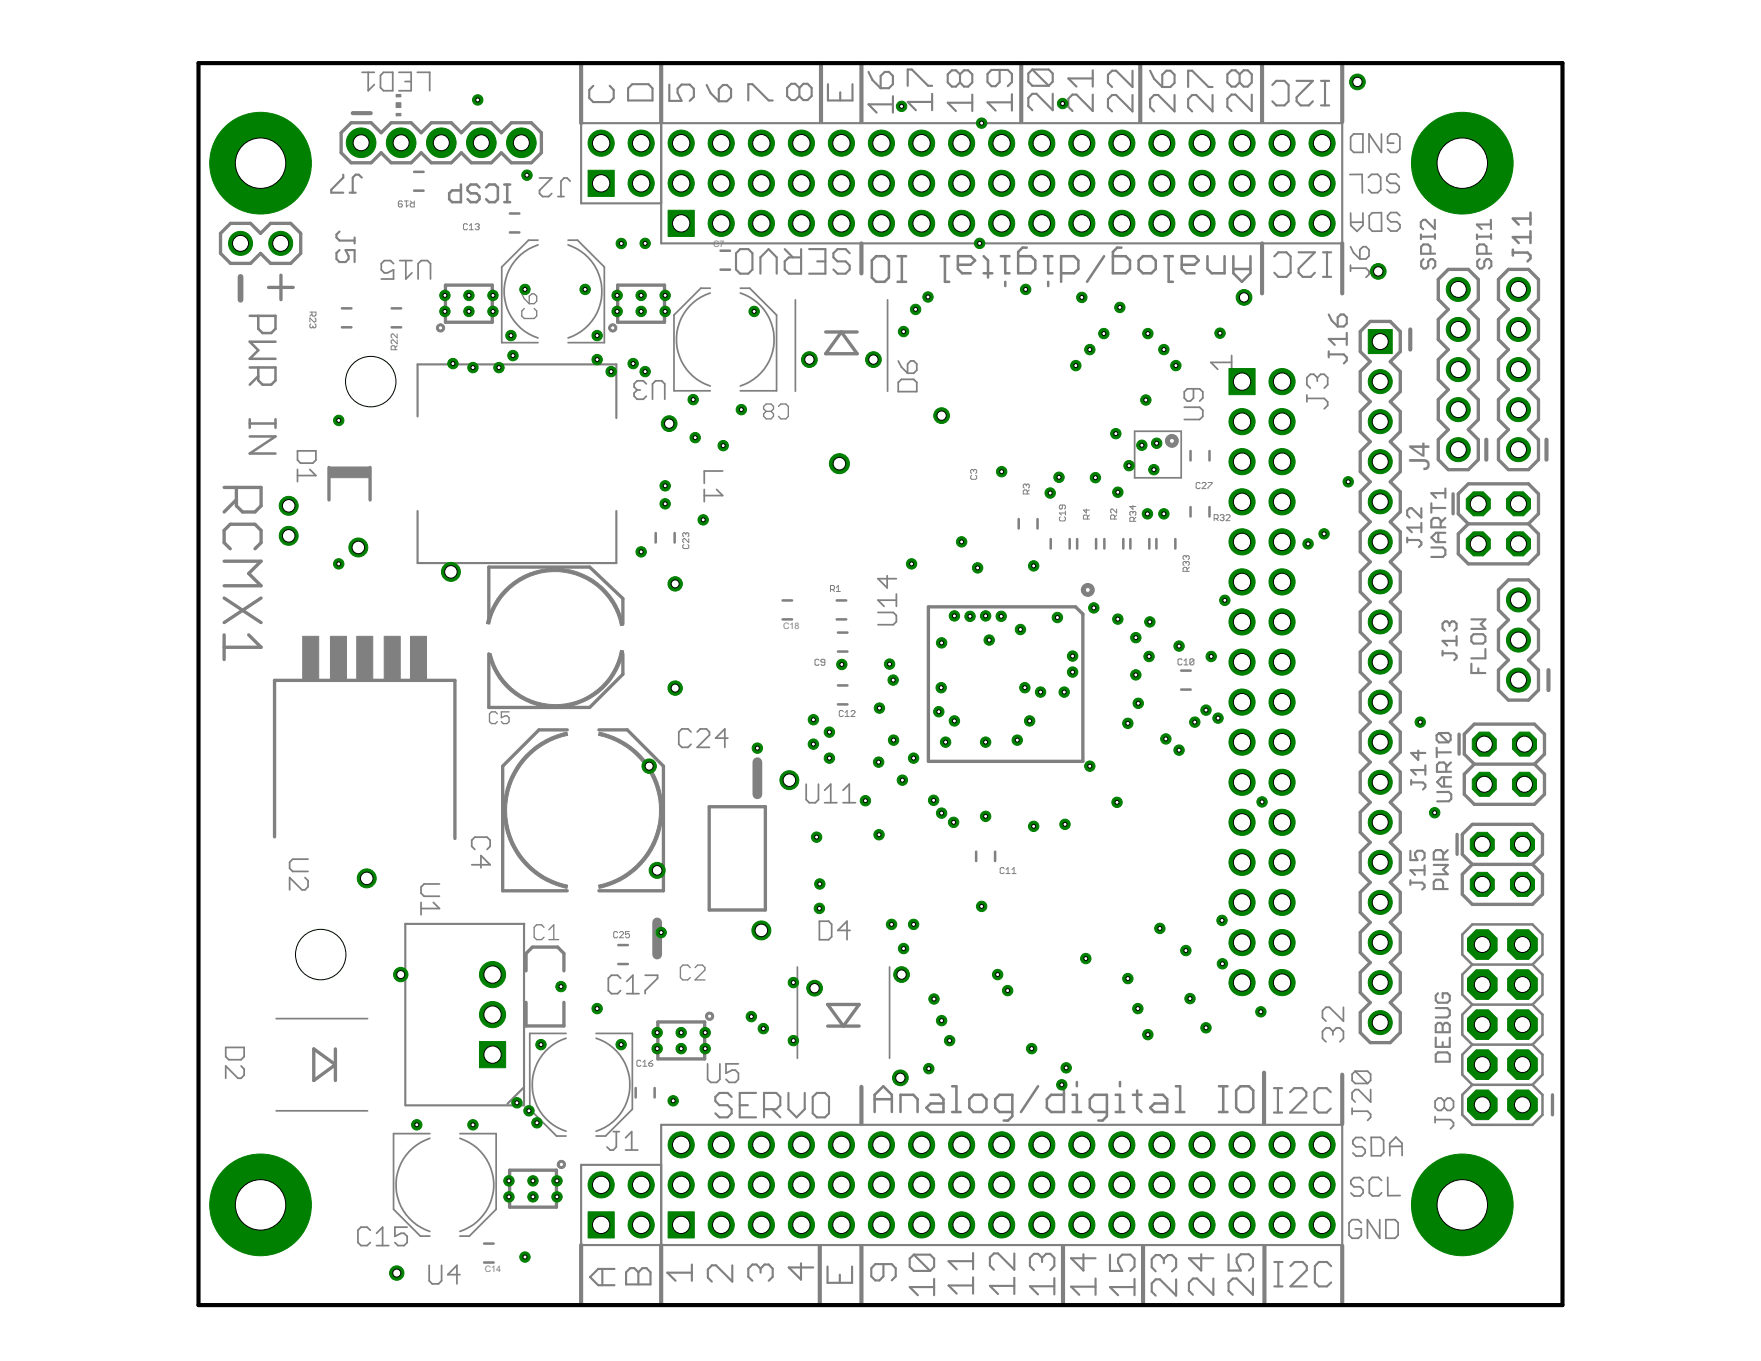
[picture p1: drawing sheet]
<svg xmlns="http://www.w3.org/2000/svg" width="279mm" height="216mm" viewBox="0 0 279 216" stroke-linecap="round" stroke-linejoin="round" font-family="sans-serif">
<defs><g id="words">
<text font-size="5" fill="#808080" x="226.8" y="74.7" transform="rotate(-90 226.8 74.7)">J4</text>
<g font-size="1.6" fill="#808080">
<text x="113.2" y="39.2">C7</text>
<text x="124.2" y="99.8">C18</text>
<text x="76.9" y="201.9">C14</text>
</g>
</g></defs>
<g fill="none" stroke="#808080" stroke-width=".66">
<path d="M56 17.9h2.8M92.2 10v9.5M104.9 10v9.4M130.3 10v9.3M136.7 10v9.3M162 10v9.3M180.9 10.1v9.2M200.2 10.1v9.2M213 10v9.3M136.7 38.6v4.8M200.2 38.6v7.9M213 38.6v7.9"/>
<path d="M223.8 52.3v3.2M235.8 69.7v3.2M245.4 69.7v3.2M245.7 106.3v3.2M136.7 172.4v5.8M200.6 170.2v8M213 170.5v7.8M92.2 197.5v9.5M104.9 197.5v9.5M130.1 197.7v9.2M136.7 197.7v9.2M168.7 197.7v9.3"/>
<path d="M181.4 197.7v9.3M200.6 197.7v9.1M213 197.6v9.3"/>
</g>
<g fill="#808080" stroke="#808080" stroke-width=".16">
<path d="M171.8 92.9a1.03 1.03 0 0 1 1.6 .1 1.03 1.03 0 0 1-.5 1.6 1.03 1.03 0 0 1-1.3-1h.6a.39 .39 0 0 1 .5-.4 .39 .39 0 0 1 .2 .7 .39 .39 0 0 1-.7-.2v-.1h-.6z" fill-rule="evenodd"/>
<path d="M185.1 69.3a1.02 1.02 0 0 1 1.7 0 1.02 1.02 0 0 1-.5 1.6 1.02 1.02 0 0 1-1.4-1h.6a.39 .39 0 0 1 .6-.3 .39 .39 0 0 1 .1 .6 .39 .39 0 0 1-.6-.1l-.1-.2h-.6z" fill-rule="evenodd"/>
<path d="M95.1 116.2a12.6 12.6 0 0 1 10.1 12.3 12.6 12.6 0 0 1-10.1 12.4l-.1-.5a12.1 12.1 0 0 0 9.6-11.9 12.1 12.1 0 0 0-9.6-11.9z" fill-rule="evenodd"/>
<path d="M83.4 119.8a12.6 12.6 0 0 1 6.6-3.6l.1 .4a12.1 12.1 0 0 0-9.7 11.9 12.1 12.1 0 0 0 9.7 11.9l-.1 .5a12.6 12.6 0 0 1-6.6-21.1z" fill-rule="evenodd"/>
<path d="M77.4 103.8l.5-.1a10.5 10.5 0 0 0 10.5 8.1 10.5 10.5 0 0 0 10-8.6l.6 .1a11 11 0 0 1-10.6 9 11 11 0 0 1-11-8.5z" fill-rule="evenodd"/>
<path d="M80.1 93.5a11.1 11.1 0 0 1 18.9 5.7l-.6 .1a10.6 10.6 0 0 0-10.2-8.6 10.6 10.6 0 0 0-10.5 8.3l-.5-.1a10.8 10.8 0 0 1 2.9-5.4z" fill-rule="evenodd"/>
<path d="M69.4 51.6a.66 .66 0 0 1 1.1 .1 .66 .66 0 0 1-.4 1 .66 .66 0 0 1-.9-.7h.4a.35 .35 0 0 1 .4-.3 .35 .35 0 0 1 .1 .6 .35 .35 0 0 1-.5-.1v-.2h-.4z" fill-rule="evenodd"/>
<path d="M96.8 51.6a.66 .66 0 0 1 1 .1 .66 .66 0 0 1-.4 1 .66 .66 0 0 1-.8-.7h.3a.35 .35 0 0 1 .5-.3 .35 .35 0 0 1 .1 .6 .35 .35 0 0 1-.6-.1v-.2h-.3z" fill-rule="evenodd"/>
<path d="M88.6 184.3a.66 .66 0 0 1 1 .1 .66 .66 0 0 1-.4 1 .66 .66 0 0 1-.8-.7h.3a.34 .34 0 0 1 .5-.3 .34 .34 0 0 1 .1 .6 .34 .34 0 0 1-.5-.2l-.1-.1h-.3z" fill-rule="evenodd"/>
<path d="M112.1 160.7a.66 .66 0 0 1 1.1 .2 .66 .66 0 0 1-.4 .9 .66 .66 0 0 1-.9-.6h.3a.34 .34 0 0 1 .5-.3 .34 .34 0 0 1 .1 .6 .34 .34 0 0 1-.5-.2l-.1-.1h-.3z" fill-rule="evenodd"/>
</g>
<g fill="none" stroke="#808080" stroke-width=".28">
<path d="M57.4 11.5h2M58.4 11.5v2.9l1-1M60.9 11.5h1.4v2.9h-1.4l-.5-.5v-1.9zM63.3 11.5h1.9v2.9h-1.9M64.3 12.9h.9M66.2 11.5h2v2.9M85.4 38.8a7.8 7.8 0 0 0-5.4 7.4 7.8 7.8 0 0 0 5.4 7.4M85.4 38.1h-1.5l-4.3 4.3v12h5.8M85.6 28.2h1.9l-1.9 2v.5l.5 .5h1l.4-.5M88.5 31.2h1M90.1 38.8a7.8 7.8 0 0 1 5.4 7.4 7.8 7.8 0 0 1-5.4 7.4M90.1 38.1h1.5l4.3 4.3v12h-5.8"/>
<path d="M90.5 28.7l-.5-.5h-.5l-.5 .5v2.5M214.2 27.7h1.9l.1 2.9M214.3 39.1l.5 1 1 1M214.3 21.7l.5-.4h1.4v2.9h-1.4l-.5-.5zM215.8 39.6l.4-.5h.5l.5 .5v1l-.5 .5h-.9zM216.2 33.8l.1 1.9-1 1-1-.9v-2M216.3 35.2l-2 .1M217.1 28.2l.5-.5 1-.1 .5 .5v2l-.5 .5h-1l-.5-.5M217.2 34.2l.5-.4 1.5-.1v3h-1.5l-.4-.5zM219.2 21.3v2.9l-2-2.9v2.9M221.1 22.7h-.9v-1l.4-.4h1l.5 .4v2l-.5 .5h-1l-.4-.5M222 28.1l-.5-.5h-1l-.5 .5v.5l.5 .5h1l.5 .5v.5l-.5 .4h-1l-.5-.4"/>
<path d="M222.1 34.2l-.5-.5h-1l-.4 .5v.5l.5 .5h.9l.5 .5v.5l-.5 .4-.9 .1-.5-.5M62.4 41.8l-.4-.5h-1l-.5 .5v1l.5 .5h.5l.9-.5v1.5h-1.9M63.4 41.3h2M64.4 41.3v3l1-1M66.3 44.3v-2.5l.5-.5h1l.5 .5v2.5M112.7 46.5a7.8 7.8 0 0 0-5.4 7.4 7.8 7.8 0 0 0 5.4 7.3M112.7 45.7h-1.5l-4.3 4.3v12h5.8M117.5 46.5a7.8 7.8 0 0 1 5.3 7.4 7.8 7.8 0 0 1-5.3 7.3M117.5 45.7h1.5l4.2 4.3v12h-5.7M126.2 47.6v14.5M140.8 47.6v14.5M142.5 57.3l.5 .9 1 1"/>
<path d="M144.5 57.3h.5l.5 .4v1l-.5 .5h-1v-1.5zM195.4 57.5h-3.3l1.1 1.1M195.4 56.4v2.2M209 59.9l.5-.5h.6l.6 .5v1.1l-.6 .6M209 59.9l-.6-.5h-.5l-.6 .5v1.1l.6 .6M209 59.9v.6M214.3 42.5h2.4l.5 .5v.5l-.5 .5M214.3 42.1v.9M47.2 71.5h2.9v1.5l-.5 .5h-1.9l-.5-.5zM47.2 74.5v1.9M49.1 74.5l1 .9h-2.9M101.1 61.9l-.5 .5v.4l.5 .5h1l.5-.5"/>
<path d="M101.1 61.9h.5M102.6 60.9l-.5-.5h-1l-.5 .5v.5l.5 .5M103.5 63.3v-2.4l.5-.5h1l.5 .5v2.4M111.7 77.6v2M113.7 77.6l1 1h-3M114.7 74.7h-3v2M142.5 60.7l.5-.5h2l.5 .5v1.4h-3zM180 68.4h7.4v7.4h-7.4zM187.9 64.6h2.4l.5 .5v1l-.5 .4h-2.4M189.4 61.7v1.4l-.5 .5h-.5l-.5-.5v-.9l.5-.5h1.9l.5 .5v.9l-.5 .5M207.3 63.2h2.8l.6 .6v.5l-.6 .6M207.3 62.7v1.1"/>
<path d="M139.3 97.2h2.4l.5 .4v1l-.5 .5h-2.4M140.8 91.3v2l-1.5-1.5h2.9M142.2 94.2v2M142.2 95.2h-2.9l1 1M109.6 116.1l-.4-.5h-1l-.5 .5v2l.5 .5h1l.4-.5M110.6 116.1l.5-.5h1l.5 .5v.5l-2 2h2M115.5 117.1h-2l1.5-1.5v3M48.4 139.2l.5 .5v1l-.5 .5h-.5l-1.9-2v2M48.9 136.3h-2.5l-.4 .5v1l.4 .4h2.5M74.8 137.2h3l-1.5-1.5v2M75.3 134.7l-.5-.4v-1l.5-.5h2l.5 .5v1l-.5 .4M127.9 124.4v2.5l.5 .4h1l.5-.4v-2.5"/>
<path d="M130.8 127.3h2M130.8 125.4l1-1v2.9M133.8 127.3h1.9M133.8 125.4l.9-1v2.9M66.8 143.2v1.9M68.7 143.2l1 .9h-2.9M69.7 140.2h-2.4l-.5 .5v1l.5 .5h2.4M98.5 155.2l-.5-.5h-1l-.5 .5v1.9l.5 .5h1l.5-.5M99.4 157.6h2M99.4 155.7l1-1v2.9M102.4 154.7h1.9v.5l-1.9 1.9v.5M126.5 153.4v14.5"/>
<path d="M130 146.1h1.5l.5 .5v2l-.5 .5h-1.5zM134.9 147.6h-2l1.5-1.5v3M141.1 153.4v14.5M213.1 159.8v2.2l-2.2-2.2h-.5l-.6 .5v1.1l.6 .6M35.8 166.2h2.9v1.4l-.5 .5h-1.9l-.5-.5zM38.2 169.1l.5 .5v1l-.5 .4h-.4l-2-1.9v1.9M43.8 176.2h14.5M43.8 161.6h14.5M68.2 179.8h-5.8v12l4.3 4.3h1.5M73 179.8h5.7v12l-4.2 4.3h-1.5M89.8 164.7a7.8 7.8 0 0 0-5.4 7.4 7.8 7.8 0 0 0 5.4 7.4M89.8 163.9h-5.7v12.1l4.2 4.2h1.5"/>
<path d="M94.6 164.7a7.8 7.8 0 0 1 5.3 7.4 7.8 7.8 0 0 1-5.3 7.4M94.6 163.9h5.7v12.1l-4.2 4.2h-1.5M97.3 179.5h1M97.8 179.5v2.4l-.5 .5h-.5l-.5-.5M112.3 168.8v2.4l.5 .5h.9l.5-.5v-2.4M117.2 168.8h-2v1.4l1-.4h.5l.5 .4v1l-.5 .5h-1l-.5-.5M211.5 163.6l-.6-.5h-.5l-.6 .5v1.1l.6 .6M211.5 163.6l.5-.5h.6l.5 .5v1.1l-.5 .6M211.5 163.6v.6M214.5 176.3h2.5l.5 .5v.4l-.5 .5M214.5 175.8v1M215 169.9h2l.5 .5v1l-.5 .5"/>
<path d="M215 169.9l-.5 .5v1l.5 .5h2M215 169.9l2 2M217.5 172.8v2l-2-2h-.5l-.5 .5v1l.5 .5M227.7 177.6h2.4l.5 .5v.5l-.5 .5M227.7 177.1v1M229.2 174.7l.4-.5h.5l.5 .5v1l-.5 .4h-.5l-.4-.4M229.2 174.7l-.5-.5h-.5l-.5 .5v1l.5 .4h.5l.5-.4M229.2 174.7v1M58.8 195.2l-.5-.5h-1l-.5 .5v1.9l.5 .5h1l.5-.5M59.7 197.6h2M59.7 195.6l1-.9v2.9M64.6 194.7h-1.9v1.4l.9-.5h.5l.5 .5v1l-.5 .5h-1l-.4-.5"/>
<path d="M68.2 180.6a7.8 7.8 0 0 0-5.4 7.4 7.8 7.8 0 0 0 5.4 7.3M73 180.6a7.8 7.8 0 0 1 5.3 7.4 7.8 7.8 0 0 1-5.3 7.3M99.3 182.4h1.9M99.3 180.5l.9-1v2.9M216 194l-.5-.5h-1l-.5 .5v1.9l.5 .5h1l.5-.5v-1h-1M216.3 187.3l-.5-.5h-1l-.5 .5v.5l.5 .5h1l.5 .4v.5l-.5 .5h-1l-.5-.4M216.6 180.9l-.5-.5h-1l-.5 .6 .1 .4 .4 .5h1l.5 .5v.5l-.5 .5h-.9l-.5-.5M217.6 180.4h1.4l.5 .5v1.9l-.4 .5h-1.5zM218.9 193.5v2.9l-1.9-2.9v2.9M219.2 187.3l-.5-.5h-1l-.4 .5v1.9l.5 .5h.9l.5-.5M219.9 193.5h1.4l.5 .5v1.9l-.5 .5h-1.4zM220.2 186.8v2.9h1.9"/>
<path d="M222.4 181.8l-1.9 .1M222.5 183.3l-.1-1.9-.9-1-1 1v1.9M68.1 200.7v2.5l.5 .5h1l.5-.5v-2.5M73 202.2h-2l1.5-1.5v3"/>
</g>
<g fill="none" stroke="#808080" stroke-width=".34">
<path d="M94.1 13.6l-.6 .7v1.3l.6 .6h2.6l.7-.6v-1.3l-.7-.7M100.3 13.4h2.6l.6 .6v1.9h-3.8v-1.9zM104.9 19.5v19.1h108.1v-19.1h-120.8v12.8h12.7M106.2 13.4v2.6h1.9l-.6-1.3v-.6l.6-.7h1.3l.7 .7v1.3l-.7 .6M112.1 13.5l.7 1.3 1.2 1.3M114 14.1l.7-.6h.6l.7 .6v1.3l-.7 .7h-1.3zM118.7 15.9v-2.5h.7l2.6 2.5h.6M126.8 13.9l-.6-.6h-.7l-.6 .6v1.3l.6 .7h.7l.6-.7M126.8 13.9l.7-.6h.6l.7 .6v1.3l-.7 .7h-.6l-.7-.7M126.8 13.9v1.3M131.4 13.4v2.5h3.9v-2.5M133.3 14.6v1.3"/>
<path d="M137.8 11.4l.6 1.3 1.3 1.3M139.7 12l.7-.6h.6l.7 .6v1.4l-.7 .6h-1.3zM141.7 16.6h-3.9l1.3 1.3M141.7 15.3v2.6M144 13.6v-2.6h.7l2.6 2.6h.6M147.9 16.2h-3.9l1.3 1.3M147.9 14.9v2.6M152.3 11.8l-.6-.6h-.7l-.6 .6v1.3l.6 .6h.7l.6-.6M152.3 11.8l.7-.6h.6l.7 .6v1.3l-.7 .6h-.6l-.7-.6M152.3 11.8v1.3M154.3 16.3h-3.9l1.3 1.3M154.3 15v2.6"/>
<path d="M158.6 11.1v1.9l-.6 .7h-.7l-.6-.7v-1.3l.6-.6h2.6l.6 .6v1.3l-.6 .7M160.5 16.2h-3.8l1.3 1.3M160.5 14.9v2.6M163.8 11h2.6l.6 .7v1.3l-.6 .6M163.8 11l-.6 .7v1.3l.6 .6h2.6M163.8 11l2.6 2.6M167 14.9v2.6l-2.6-2.6h-.6l-.6 .6v1.3l.6 .7M173.4 15v2.6l-2.6-2.6h-.6l-.7 .7v1.3l.7 .6M173.4 11.2v2.5M173.4 12.4h-3.9l1.3 1.3M179.7 11.2v2.6l-2.6-2.6h-.7l-.6 .7v1.2l.6 .7M179.7 15.1v2.6l-2.6-2.6h-.7l-.6 .6v1.3l.6 .7"/>
<path d="M182.5 11.2l.6 1.3 1.3 1.3M184.4 11.9l.7-.7h.6l.7 .7v1.2l-.7 .7h-1.3zM186.4 15.1v2.6l-2.6-2.6h-.7l-.6 .6v1.3l.6 .7M188.5 13.8v-2.6h.6l2.6 2.6h.7M192.4 15.1v2.6l-2.6-2.6h-.7l-.6 .6v1.3l.6 .7M196.7 11.8l.6-.6h.7l.6 .6v1.3l-.6 .6h-.7l-.6-.6M196.7 11.8l-.7-.6h-.6l-.7 .6v1.3l.7 .6h.6l.7-.6M196.7 11.8v1.3M198.6 15v2.6l-2.6-2.6h-.6l-.7 .7v1.3l.7 .6M201.9 13.5l.6-.7h1.3l.6 .7v2.6l-.6 .6h-1.3l-.6-.6M205.7 12.8h2.6l-2.6 2.6v.7l.7 .6h1.3l.6-.6M209.6 12.8h1.3"/>
<path d="M209.6 16.7h1.3M210.2 12.8v3.9M53.9 36.7l-.5 .5v.5l.5 .5h2.4M53.9 39.7l-.5 .4v1l.5 .5h.9l.5-.5v-.5l-.5-.9h1.5v1.9M54.5 27.7v.5l-1.9 1.9v.5h1.9M55.5 30.6h.9M56.3 37.7v.9M57.4 28.2l-.5-.5h-.5l-.4 .5v2.4M124.5 39.5l1.3 1.3M127.1 39.5v3.9h-1.9l-.7-.6v-1.3l.7-.7h1.9M128.4 39.5h2.6v3.9h-2.6M225.4 37.2v.7"/>
<path d="M227.6 34.9v1.4l-1.4-1.4h-.4l-.4 .3v.8l.4 .4M227.7 37.1v.8M227.7 37.5h-2.3M234.3 37.2v.7M236.5 35.6h-2.2l.8 .7M236.5 34.9l.1 1.4M236.6 37.1v.8M236.6 37.5h-2.3M116.8 40.2l.6-.7h1.3l.7 .7v2.6l-.7 .6h-1.3l-.6-.6zM120.6 43.4v-2.6l1.3-1.3 1.3 1.3v2.6M129.7 41.5h1.3M134.8 40.2l-.6-.7h-1.3l-.7 .7v.6l.7 .7h1.3l.6 .6v.7l-.6 .6h-1.3l-.7-.6"/>
<path d="M202.2 40.7l.6-.7h1.3l.7 .7v2.6l-.7 .6h-1.3l-.6-.6M206 40h2.6l-2.6 2.6v.7l.7 .6h1.3l.6-.6M209.9 40h1.3M209.9 43.9h1.3M210.5 40v3.9M210.8 56.2h2.4l.5 .5v.5l-.5 .5M210.8 55.7v1M210.8 49.9l.5 .9 .9 1M212.2 50.4l.5-.5h.5l.5 .5v.9l-.5 .5h-1zM213.7 52.8v1.9M213.7 53.8h-2.9l1 .9M225.8 41.1l-.3 .4v.7l.4 .4h.3l.4-.4v-.7l.4-.4h.3l.4 .4v.7l-.3 .4"/>
<path d="M226.9 40.2v-1.1l-.3-.3h-.8l-.3 .4v1.1l2.2-.1M234.8 41.1l-.4 .4v.7l.4 .4h.3l.4-.4v-.7l.4-.4h.3l.4 .4v.7l-.4 .4M235.9 40.2l-.1-1.1-.3-.3h-.8l-.3 .4v1.1l2.2-.1M66.3 66.1v-8.3h31.5v8.5M227.1 79.8v1.5M229.3 77.5v1.5M229.3 78.2h-2.2l.7 .8M66.3 81.1v8.2h31.5v-8.2M223.3 85.7h1.8l.4 .3v.4l-.4 .4M223.3 85.3v.7M225.5 80.6v1.5l-1.5-1.5h-.4l-.3 .4v.7l.3 .4M225.5 83v1.4"/>
<path d="M225.5 83.7h-2.2l.7 .7M227.1 86.8h1.8l.4 .4v.8l-.4 .3h-1.8M227.1 80.6h2.2M228.2 84.5v1.5M228.6 83.7v-1.2l-.4-.3h-.7l-.4 .3v1.2h2.2M229.3 84.5h-1.5l-.7 .8 .7 .7h1.5M229.3 82.2l-.7 .7M230 98.9l.4-.3h.3l.4 .3v.8l-.4 .4M230 98.9l-.4-.3h-.4l-.3 .3v.8l.3 .4M230 98.9v.4M233.4 98.3h2.3l-.8 .7 .8 .8h-2.3M225 119.1v1.4l-1.1-1.1h2.2"/>
<path d="M227.9 118.6l.1 1.5M228.3 116.3l-.4 .3v.8l.4 .4h1.5M228.3 116.3h1.5l.3 .3 .1 .8-.4 .4M228.3 116.3l1.5 1.5M228.9 103.6h1.8l.4 .4v.4l-.4 .3M228.9 103.3v.7M230.2 119.3l-2.2 .1M231.1 100.9v1.5M231.1 101.7h-2.2l.7 .7M233.4 105.3v1.5h2.3M233.8 100.6h1.5l.4 .4v.7l-.4 .4h-1.5l-.4-.4v-.7zM234.5 106v.8"/>
<path d="M235.7 103v1.4h-2.3M223.8 135v1.4h1.1l-.4-.7v-.4l.4-.3h.7l.4 .3v.8l-.4 .3M223.8 139.6v.8M223.9 124.1h1.9l.3 .4v.4l-.3 .3M223.9 123.7v.8M226 137.3v1.5M226 138h-2.2l.7 .8M226.1 121.4v1.5M226.1 122.2h-2.2l.7 .7M227.5 137.2h2.2l-.7 .7 .7 .8h-2.2M228 125.6h1.9l.4 .4v.7l-.4 .4h-1.9M229 136.4v-1.2l-.4-.3h-.8l-.3 .3v1.2h2.2"/>
<path d="M229.1 123.3v1.5M229.5 122.4v-1.1l-.4-.4-.8 .1-.3 .3v1.1h2.2M229.7 134.9l-.7 .7M230.2 120.9l-.7 .8M230.2 123.3h-1.5l-.7 .8 .7 .7h1.5M83.1 146.6v28.7h-18.7M83.2 146.6h-18.9v28.7M223.8 140h1.8l.4 .4v.4l-.4 .3M227.8 159.9h1.8l.4 .4v.7l-.4 .4h-1.8M228.2 157.6l-.4 .3v.8l.4 .4h1.4l.4-.4v-.8l-.4-.3h-.7v.7M229 141v-1.1l-.4-.3h-.8l-.3 .3v1.1h2.2M83 172.6l-2.5 2.5"/>
<path d="M116.1 174l-.7-.6h-1.2l-.7 .6v.7l.7 .6h1.2l.7 .7v.6l-.7 .6h-1.2l-.7-.6M117.4 175.3h1.3M120 173.4h-2.6v3.8h2.6M121.2 176h2l.6-.7v-1.3l-.6-.6h-2v3.8M122.5 176l1.3 1.2M125.1 173.4v2.6l1.3 1.2 1.3-1.2v-2.6M128.9 174l.7-.6h1.3l.6 .6v2.6l-.6 .6h-1.3l-.7-.6zM202.1 176.5h1.3M202.1 172.6h1.3M202.8 172.6v3.9M204.7 173.2l.6-.6h1.3l.7 .6v.7l-2.6 2.6h2.6M211.1 173.2l-.6-.6h-1.3l-.6 .6v2.7l.6 .6h1.3l.6-.6"/>
<path d="M227.8 167.3l.4-.4h1.4l.4 .4v1.1h-2.2zM227.8 162.6l.4-.3h.3l.4 .3 .4-.3h.3l.4 .3v1.1h-2.2zM227.8 164.6v1.5h2.2v-1.5M228.9 162.6v1.1M228.9 165.3v.8M104.9 184.8h-12.7v12.7h120.8v-19.1h-108.1v19.1M145 199l-.7 .7v1.3l.7 .6h2.6M145 199h2.6l.6 .7v1.3l-.6 .6M145 199l2.6 2.6M154.4 198.8v2.6M160.9 198.8v2.6l-2.6-2.6h-.6l-.6 .7v1.3l.6 .6M165.3 199.5l.7-.6h.6l.7 .6v1.3l-.7 .7"/>
<path d="M165.3 199.5l-.6-.6h-.7l-.6 .6v1.3l.6 .7M165.3 199.5v.7M171.9 199v2.5l-2-1.9h3.9M176.1 199v2.6h2l-.7-1.3v-.6l.7-.7h1.2l.7 .7v1.3l-.7 .6M184.7 199.7l.6-.6h.6l.7 .6v1.3l-.7 .7M184.7 199.7l-.7-.6h-.6l-.7 .6v1.3l.7 .7M184.7 199.7v.7M190.6 199v2.5l-2-1.9h3.9M194.9 199v2.5h2l-.7-1.2v-.7l.7-.6h1.3l.6 .6v1.3l-.6 .6M95.6 201.3v2.6M97.5 201.3h-2.6l-1.3 1.3 1.3 1.3h2.6M99.3 201.8l.7-.6h.6l.7 .6 .6-.6h.7l.6 .6v2h-3.9z"/>
<path d="M101.3 201.8v2M109.8 201.9h-3.9l1.3 1.3M109.8 200.6v2.6M116.2 200.7v2.6l-2.6-2.6h-.7l-.6 .7v1.3l.6 .6M120.7 201.3l-.7-.7h-.6l-.7 .7v1.2l.7 .7M120.7 201.3l.6-.7h.7l.6 .7v1.2l-.6 .7M120.7 201.3v.6M127.1 200.4v2.6l-2-1.9h3.9M131.3 200.9v2.6h3.9v-2.6M133.2 202.2v1.3M140.2 200.5v2l-.7 .6h-.6l-.7-.6v-1.3l.7-.7h2.6l.6 .7v1.3l-.6 .6M148.2 204.2h-3.9l1.3 1.3"/>
<path d="M148.2 202.9v2.6M154.4 203.9h-3.9l1.3 1.3M154.4 202.6v2.6M154.4 200.1h-3.9l1.3 1.3M160.9 204h-3.8l1.2 1.3M160.9 202.7v2.6M167.3 204h-3.9l1.3 1.3M167.3 202.8v2.5M173.8 204.1h-3.9l1.3 1.3M173.8 202.8v2.6M180 204.2h-3.9l1.3 1.3M180 202.9v2.6"/>
<path d="M186.6 202.9v2.6l-2.6-2.6h-.6l-.7 .7v1.3l.7 .6M192.5 202.8v2.6l-2.6-2.6h-.6l-.7 .7v1.3l.7 .6M198.8 202.8v2.6l-2.6-2.6h-.6l-.7 .7v1.3l.7 .6M202.2 204.1h1.3M202.2 200.2h1.3M202.8 200.2v3.9M204.7 200.9l.7-.7h1.3l.6 .7v.6l-2.6 2.6h2.6M211.2 200.9l-.7-.7h-1.2l-.7 .7v2.5l.7 .7h1.2l.7-.7"/>
</g>
<g fill="none" stroke="#808080" stroke-width=".53">
<path d="M35 37l1.6-1.6h3.2l1.5 1.6 1.6-1.6h3.2l1.6 1.6v3.2l-1.6 1.6h-3.2l-1.6-1.6-1.5 1.6h-3.2l-1.6-1.6zM54.1 21.1l1.6-1.6h3.2l1.6 1.6 1.6-1.6h3.1l1.6 1.6 1.6-1.6h3.2l1.6 1.6 1.6-1.6h3.2l1.5 1.6 1.6-1.6h3.2l1.6 1.6v3.1l-1.6 1.6h-3.2l-1.6-1.6-1.5 1.6h-3.2l-1.6-1.6-1.6 1.6h-3.2l-1.6-1.6-1.6 1.6h-3.1l-1.6-1.6-1.6 1.6h-3.2l-1.6-1.6zM42.6 45.6h3.9M44.6 43.6v3.9M70.7 45.2h7.4v5.9h-7.4zM98 45.2h7.4v5.9h-7.4zM131 52.7h5M133.5 52.7l2.5 3.4h-5zM217.4 51h3.2l1.6 1.6v3.2l-1.6 1.6 1.6 1.5v3.2l-1.6 1.6 1.6 1.6v3.2l-1.6 1.6 1.6 1.5v3.2l-1.6 1.6 1.6 1.6v3.2l-1.6 1.6 1.6 1.6v3.1l-1.6 1.6 1.6 1.6v3.2l-1.6 1.6 1.6 1.6v3.2l-1.6 1.6 1.6 1.5v3.2l-1.6 1.6 1.6 1.6v3.2l-1.6 1.6 1.6 1.5v3.2l-1.6 1.6 1.6 1.6v3.2l-1.6 1.6 1.6 1.6v3.1l-1.6 1.6 1.6 1.6v3.2l-1.6 1.6 1.6 1.6v3.1l-1.6 1.6 1.6 1.6v3.2l-1.6 1.6 1.6 1.6v3.2l-1.6 1.5 1.6 1.6v3.2l-1.6 1.6h-3.2l-1.6-1.6v-3.2l1.6-1.6-1.6-1.5v-3.2l1.6-1.6-1.6-1.6v-3.2l1.6-1.6-1.6-1.6v-3.1l1.6-1.6-1.6-1.6v-3.2l1.6-1.6-1.6-1.6v-3.1l1.6-1.6-1.6-1.6v-3.2l1.6-1.6-1.6-1.6v-3.2l1.6-1.5-1.6-1.6v-3.2l1.6-1.6-1.6-1.6v-3.2l1.6-1.5-1.6-1.6v-3.2l1.6-1.6-1.6-1.6v-3.2l1.6-1.6-1.6-1.6v-3.1l1.6-1.6-1.6-1.6v-3.2l1.6-1.6-1.6-1.6v-3.2l1.6-1.5-1.6-1.6v-3.2l1.6-1.6-1.6-1.6v-3.2l1.6-1.5-1.6-1.6v-3.2zM228.2 44.3l1.6-1.6h3.2l1.5 1.6v3.2l-1.5 1.6 1.5 1.6v3.2l-1.5 1.6 1.5 1.5v3.2l-1.5 1.6 1.5 1.6v3.2l-1.5 1.6 1.5 1.5v3.2l-1.5 1.6h-3.2l-1.6-1.6v-3.2l1.6-1.5-1.6-1.6v-3.2l1.6-1.6-1.6-1.6v-3.2l1.6-1.5-1.6-1.6v-3.2l1.6-1.6-1.6-1.6zM239.3 42.7h3.2l1.6 1.6v3.2l-1.6 1.6 1.6 1.6v3.2l-1.6 1.6 1.6 1.5v3.2l-1.6 1.6 1.6 1.6v3.2l-1.6 1.6 1.6 1.5v3.2l-1.6 1.6h-3.2l-1.6-1.6v-3.2l1.6-1.5-1.6-1.6v-3.2l1.6-1.6-1.6-1.6v-3.2l1.6-1.5-1.6-1.6v-3.2l1.6-1.6-1.6-1.6v-3.2zM35.6 77.3h5.8v2.9l-1 1h-1.9l-1-1v-2.9"/>
<path d="M37.5 79.3l-1.9 1.9M52.2 74.1v5.2M58.7 74.1v5.2M230.5 78.3v3.2M35.6 89h5.8l-1.9 2 1.9 1.9h-5.8M35.6 94.9l5.8 3.9M36.5 87.1l-.9-1v-2l.9-.9h3.9l1 .9v2l-1 1M41.4 94.9l-5.8 3.9M77.6 98.7v-8.7h16l5.2 5v4M147.3 96.3h23.3l1.2 1.1v23.4h-24.5zM233 83.1l-1.6-1.6v-3.2l1.6-1.5h9.5l1.6 1.5v3.2l-1.6 1.6M233 83.1l-1.6 1.6v3.2l1.6 1.6h9.5l1.6-1.6v-3.2l-1.6-1.6"/>
<path d="M233 83.1h9.5M239.3 92h3.2l1.6 1.6v3.2l-1.6 1.5 1.6 1.6v3.2l-1.6 1.6 1.6 1.6v3.2l-1.6 1.6h-3.2l-1.6-1.6v-3.2l1.6-1.6-1.6-1.6v-3.2l1.6-1.6-1.6-1.5v-3.2zM35.6 100.7v3.9M39.5 100.7l1.9 2h-5.8M77.6 103.7v8.5h16l5.2-5.2v-3.3M90 115.8h-4.5l-5.7 5.7v19.8h10.2M95 115.8h4.5l5.8 5.7v19.8h-10.3M231.5 116.5v3.1M43.6 132.8v-24.9h28.6v25.1M112.5 128h8.9v16.4h-8.9zM231.2 132.4v3.1M233.6 137.1l-1.6-1.6v-3.1l1.6-1.6h9.5l1.6 1.6v3.1l-1.6 1.6"/>
<path d="M233.6 137.1l-1.6 1.6v3.2l1.6 1.6h9.5l1.6-1.6v-3.2l-1.6-1.6M233.6 137.1h9.5M233.9 121.2l-1.6-1.6v-3.1l1.6-1.6h9.6l1.5 1.6v3.1l-1.5 1.6M233.9 121.2l-1.6 1.6v3.2l1.6 1.6h9.6l1.5-1.6v-3.2l-1.5-1.6M233.9 121.2h9.6M83.5 154v-2.7l1-1.1h4l1 1.1v2.7M83.5 159v3.8h6v-3.8M131.3 159.3h5l-2.5 3.5zM49.8 166.4l3.4 2.5-3.4 2.5zM53.2 166.4v5M104.4 162.1h7.4v5.9h-7.4zM131.3 162.8h5"/>
<path d="M246.3 173.7v3.1M80.9 185.6h7.4v5.9h-7.4z"/>
</g>
<path d="M38.2 43.9v3.7" fill="none" stroke="#808080" stroke-width=".91"/>
<g fill="none" stroke="#808080" stroke-width=".4">
<path d="M65.7 27.3h1.5M65.7 30.2h1.5M73.1 29.3v2.8h-1.4l-.4-.5v-.9l.4-.5h1.4M76.1 29.7l-.5-.4h-.9l-.5 .4v.5l.5 .5h.9l.5 .4v.5l-.5 .5h-.9l-.5-.5M77.1 29.7l.5-.4h.9l.5 .4v1.9l-.5 .5h-.9l-.5-.5M80 29.3h.9M80 32.1h.9M80.5 29.3v2.8M80.9 33.9h1.5M80.9 36.9h1.5M114.3 39.8h1.5M162.9 39.3h-.7l-.7 .7v3.3h2.1l.7-.6v-1.4l-.7-.7h-2.1"/>
<path d="M177.9 39.3h-.7l-.6 .7v3.3h2l.7-.6v-1.4l-.7-.7h-2M240 39.6v.9M242.8 33.7v1.9M242.8 36.7v1.8M242.8 37.6h-2.8l1 .9M242.8 34.7h-2.8l1 .9M39.6 50.1h4.1v2.1l-.7 .6h-1.3l-.7-.6v-2.1M39.6 58.3h4.1v2l-.7 .7h-1.3l-.7-.7v-2M41 59.7l-1.4 1.3M43.7 54.2h-4.1l1.4 1.4-1.4 1.3h4.1M54.3 48.9h1.5M54.3 51.9h1.5"/>
<path d="M62.1 48.9h1.5M62.1 51.9h1.5M114.3 42.8h1.5M139 40.6h1.4l.6 .7v2.7l-.6 .7h-1.4l-.7-.7v-2.7zM142.4 40.6h1.4M142.4 44.7h1.4M143.1 40.6v4.1M149.2 40.6h1.4M149.9 40.6v4.1h.7M152 42h2l.7-.7-.7-.7h-2v2.1l.7 .6h1.3M156.1 43.3h1.3M156.1 40.6l.7 .7v2.7"/>
<path d="M158.8 40.6h1.4M159.5 40.6v2.7h.7M159.5 44.7v.7M165.6 40.6h1.4M166.3 40.6v2.7h.7M166.3 44.7v.7M168.4 43.3h2l.7-.6v-1.4l-.7-.7h-2v4.1M175.2 40.6l-2.7 4.1M180.7 41.3l.6-.7h1.4l.7 .7v1.4l-.7 .6h-1.4l-.6-.6zM184.7 40.6h1.4M185.4 40.6v4.1h.7M187.5 42h2l.7-.7-.7-.7h-2v2.1l.7 .6h1.3"/>
<path d="M191.6 40.6v2.1l.7 .6h2v-2.7M195.7 40.6v2.7l1.3 1.4 1.4-1.4v-2.7M195.7 42.7h2.7M240 40.1h2.4l.4 .4v.5l-.4 .5M39.6 66.5v1.4M39.6 67.2h4.1M39.6 69.2h4.1l-4.1 2.7h4.1M43.7 66.5v1.4M188.9 71.5v1.5M191.9 71.5v1.5M104 84.6v1.5M107 84.6v1.5"/>
<path d="M124.2 95.2h1.5M124.2 98.3h1.5M132.8 95.2h1.5M132.8 98.3h1.5M161.6 82.3v1.5M164.6 82.3v1.5M166.7 85.5v1.5M169.7 85.5v1.5M170.9 85.5v1.5M173.9 85.5v1.5M175.2 85.5v1.5M178.2 85.5v1.5"/>
<path d="M179.3 85.5v1.5M182.4 85.5v1.5M183.5 85.5v1.5M186.5 85.5v1.5M188.9 80.4v1.5M191.9 80.4v1.5M132.9 103.4h1.6M132.9 100.4h1.6M132.9 111.7h1.6M132.9 108.7h1.6M187.4 109.4h1.5M187.4 106.4h1.5"/>
<path d="M154.9 135.1v1.5M157.9 135.1v1.5M98.1 152.9h1.5M98.1 149.9h1.5M233.6 153l-1.6-1.6v-3.1l1.6-1.7h9.5l1.6 1.7v3.1l-1.6 1.6M233.6 153l-1.6 1.6v3.2l1.6 1.6M233.6 159.4l-1.6 1.6v3.1l1.6 1.6M233.6 159.4h9.5M233.6 153h9.5M243.1 159.4l1.6 1.6v3.1l-1.6 1.6M243.1 153l1.6 1.6v3.2l-1.6 1.6M100.9 172.6v1.5"/>
<path d="M103.9 172.6v1.5M138.8 176.4v-2.7l1.3-1.4 1.4 1.4v2.7M138.8 174.4h2.7M142.9 176.4v-2.7h2l.7 .7v2M147.7 173.7h1.3l.7 .7v2h-2l-.7-.7 .7-.7h2M151.1 176.4h1.3M151.1 172.3h.6v4.1M154.5 173.7h1.3l.7 .7v1.3l-.7 .7h-1.3l-.7-.7v-1.3zM160.6 176.4h-2l-.7-.7v-1.3l.7-.7h2v3.4l-.7 .7h-.6M164.7 172.3l-2.7 4.1M168.8 172.3v4.1h-2l-.7-.7v-1.3l.7-.7h2M170.2 173.7h.7v2.7"/>
<path d="M170.2 176.4h1.3M170.9 171.6v.7M175.6 176.4h-2l-.7-.7v-1.3l.7-.7h2v3.4l-.7 .7h-.6M177 173.7h.7v2.7M177 176.4h1.4M177.7 171.6v.7M179.7 173.7h1.4M180.4 173v2.7l.7 .7M183.2 173.7h1.3l.7 .7v2h-2l-.7-.7 .7-.7h2M186.6 176.4h1.3M186.6 172.3h.6v4.1M193.4 176.4h1.4"/>
<path d="M193.4 172.3h1.4M194.1 172.3v4.1M196.1 173l.7-.7h1.4l.6 .7v2.7l-.6 .7h-1.4l-.7-.7zM233.6 172.1l-1.6 1.6v3.1l1.6 1.6h9.5l1.6-1.6v-3.1l-1.6-1.6M233.6 165.7l-1.6 1.6v3.2l1.6 1.6M233.6 172.1h9.5M233.6 165.7h9.5M243.1 165.7l1.6 1.6v3.2l-1.6 1.6M76.8 197.3h1.5M76.8 200.3h1.5"/>
</g>
<g fill="#808080" stroke="#808080" stroke-width=".16">
<path d="M62.8 18h.8v.4h-.8z"/>
<path d="M62.8 15h.8v.4h-.8z"/>
<path d="M62.8 16.3h.8v.8h-.8z"/>
<path d="M61 100.9h2.5v7h-2.5z"/>
<path d="M65.1 100.9h2.6v7h-2.6z"/>
<path d="M48 100.9h2.6v7h-2.6z"/>
<path d="M56.6 100.9h2.5v7h-2.5z"/>
<path d="M52.4 100.9h2.6v7h-2.6z"/>
<path d="M52.4 74.1h6.1v1.7h-6.1z"/>
<path d="M240.9 161.9h1.3v1.3h-1.3z"/>
</g>
<g fill="none" stroke="#808080" stroke-width=".21">
<path d="M82.8 46.6l.4 .8 .8 .8M83.2 48.9l-.4 .4v.8l.4 .4h1.6l.4-.4v-.8l-.4-.4M84 47l.4-.4h.4l.4 .4v.8l-.4 .4h-.8zM121.6 65.3l-.4 .4v.3l.4 .4h.7l.4-.4v-.3l-.4-.4M121.6 65.3l-.4-.4v-.4l.4-.4h.7l.4 .4v.4l-.4 .4M121.6 65.3h.7M123.5 64.5l.4-.4h.8l.4 .4v1.5l-.4 .4h-.8l-.4-.4M78.9 113.2l-.3-.3h-.6l-.3 .3v1.3l.3 .3h.6l.3-.3M80.8 112.9h-1.3v1l.7-.3h.3l.3 .3v.6l-.3 .3h-.7l-.3-.3M86.3 147.1l-.4-.4h-.8l-.3 .4v1.6l.3 .4h.8l.4-.4M87.1 149.1h1.5M87.1 147.5l.8-.8v2.4"/>
<path d="M109.5 153.5l-.4-.4h-.8l-.4 .4v1.6l.4 .3h.8l.4-.3M110.3 153.5l.4-.4h.8l.3 .4v.4l-1.5 1.5h1.5"/>
</g>
<path d="M120.2 120.9v5.1M104.3 146.3v5.1" fill="none" stroke="#808080" stroke-width="1.5"/>
<g fill="none" stroke="#808080" stroke-width=".16">
<path d="M63.8 32l-.1-.1h-.3l-.2 .1v.7l.2 .1h.3l.1-.1-.1-.4h-.5M64.2 31.9h.6M64.5 31.9v.9l.3-.3M65.1 31.9l.3 .3M65.7 31.9v.9h-.5l-.1-.1v-.4l.1-.1h.5M74.2 35.6l-.2-.1h-.3l-.2 .1v.7l.2 .1h.3l.2-.1M74.5 36.4h.6M74.5 35.8l.3-.3v.9M75.4 35.6l.2-.1h.3l.1 .1-.1 .4M75.7 36h.2M75.9 36l.1 .1-.1 .3h-.3l-.2-.1M49.2 49.5h.9v.5l-.1 .1h-.4l-.1-.1v-.5"/>
<path d="M49.3 51.4l-.1 .1v.4l.1 .1 .3-.1M49.5 49.8l-.3 .3M49.6 51.7v.2M50 50.4l.1 .2v.3l-.1 .2h-.2l-.6-.7v.7M50 51.4l.1 .1v.4l-.1 .1-.4-.1M62.7 55.5v-.5l-.2-.2h-.3l-.1 .2v.5h.9M63 53v.6l-.6-.6-.3 .1v.3l.1 .2M63 53.9v.6l-.6-.6-.3 .2v.3l.1 .1M63 54.8l-.3 .4M154.2 75.4l-.2 .2v.3l.2 .1h.6l.2-.1v-.3l-.2-.2M154.5 74.6l-.2-.1h-.1l-.2 .1v.4l.2 .1M154.5 74.6l.1-.1 .4 .1v.4l-.2 .1"/>
<path d="M154.5 74.6v.2M162.8 76.9l-.1-.1-.4 .1v.4l.2 .1M162.8 76.9l.2-.1 .3 .1v.4l-.1 .1M162.8 76.9v.2M163 78.4v-.5l-.2-.2h-.3l-.2 .2v.5h1M163.3 77.7l-.3 .3M190.4 76.7l-.1-.2h-.4l-.1 .2v.6l.1 .2h.4l.1-.2M190.7 76.7l.2-.2h.3l.1 .2v.2l-.6 .6h.6M191.7 76.5h.6v.2l-.6 .6v.2M108.5 86.4l-.2 .2v.3l.2 .1h.6l.2-.1v-.3l-.2-.2M108.8 84.7l-.2-.2-.3 .2v.3l.2 .2M108.8 84.7l.2-.2 .3 .2v.3l-.2 .2"/>
<path d="M108.8 84.7v.1M109.3 85.4v.7l-.7-.7-.3 .2v.3l.2 .2M131.8 93.5h.4l.2-.1v-.4l-.2-.1h-.4v.9M132.1 93.5l.3 .3M132.7 93.2l.3-.3v.9M132.7 93.8h.6M168.2 82l-.1 .1v.4l.1 .1h.7l.1-.1v-.4l-.1-.1M168.6 80.1v.5l-.2 .2-.3-.2v-.3l.1-.2h.7l.1 .2v.3l-.1 .2M169 81.1v.6M169 81.4h-.9l.3 .3M172.4 80.8v.6l-.5-.5h.9M172.5 82.3v-.4l-.1-.2h-.4l-.1 .2v.4h.9"/>
<path d="M172.8 81.7l-.3 .3M176.8 82.3v-.4l-.1-.2h-.3l-.2 .2v.4h1M177.2 80.8v.6l-.7-.6h-.1l-.2 .1v.3l.2 .2M177.2 81.7l-.4 .3M179.7 81.3l-.1-.2-.3 .2v.3l.1 .2M179.7 81.3l.2-.2 .3 .2v.3l-.1 .2M179.7 80.2v.6l-.4-.5h.9M179.7 81.3v.1M179.9 82.7v-.5l-.2-.1h-.3l-.1 .1v.5h.9M180.2 82.1l-.3 .3M188.2 88.3l-.2-.2-.3 .2v.3l.2 .2M188.2 89.2l-.2-.1-.3 .1v.3l.2 .2"/>
<path d="M188.2 89.2l.1-.1 .4 .1v.3l-.2 .2M188.2 88.3v.2M188.2 89.2v.2M188.2 88.3l.1-.2 .4 .2v.3l-.2 .2M188.3 90.6v-.4l-.1-.2h-.3l-.2 .2v.4h1M188.7 90l-.4 .3M192.6 82.3h.5l.2-.2v-.3l-.2-.2h-.5v1M193 82.3l.3 .3M193.6 81.8l.1-.2h.4l.1 .2-.1 .3M193.9 82.1h.2M194.1 82.1l.1 .2-.1 .3h-.4l-.1-.2M194.5 81.8l.2-.2h.3l.2 .2v.2l-.7 .6h.7"/>
<path d="M129.9 104.7l-.1-.1h-.3l-.2 .1v.7l.2 .1h.3l.1-.1M130.9 105.1h-.5l-.2-.2v-.2l.2-.1h.3l.2 .1v.7l-.2 .1h-.3l-.2-.1M133.8 112.9l-.2-.2h-.3l-.1 .2v.6l.1 .2h.3l.2-.2M134.1 113.7h.6M134.1 113l.3-.3v1M135 112.9l.2-.2h.3l.2 .2v.1l-.7 .7h.7M187.5 104.7l-.1-.2h-.3l-.2 .2v.6l.2 .2h.3l.1-.2M187.9 105.5h.6M187.9 104.8l.3-.3v1M189.4 104.7l-.1-.2h-.4l-.1 .2v.6M189.4 104.7v.6l-.1 .2h-.4l-.1-.2M189.4 104.7l-.6 .6"/>
<path d="M159.3 137.8l-.1-.2h-.3l-.2 .2v.6l.2 .2h.3l.1-.2M159.6 138.6h.7M159.6 137.9l.3-.3v1M160.6 138.6h.6M160.6 137.9l.3-.3v1M98 148l-.2-.2h-.3l-.1 .2v.6l.1 .2h.3l.2-.2M98.3 148l.1-.2h.4l.1 .2v.1l-.6 .7h.6M99.9 147.8h-.7v.5l.5-.2 .2 .2v.3l-.2 .2h-.3l-.2-.2M101.7 168.4l-.2-.2h-.3l-.2 .2v.6l.2 .1h.3l.2-.1M102 169.1h.6M102 168.5l.3-.3v.9M102.9 168.7h.5l.2 .1v.2l-.2 .1h-.3l-.2-.1z"/>
<path d="M103.6 168.2l-.7 .5"/>
</g>
<path d="M195 58.5h4.1v4.1h-4.1z" fill="#008000" stroke="#008000" stroke-width=".16"/>
<circle cx="197.1" cy="60.5" r="1.38" fill="#fff" stroke="#000" stroke-width=".16"/>
<circle cx="203.4" cy="60.5" r="2.07" fill="#008000" stroke="#008000" stroke-width=".16"/>
<circle cx="203.4" cy="60.5" r="1.38" fill="#fff" stroke="#000" stroke-width=".16"/>
<circle cx="197.1" cy="66.9" r="2.07" fill="#008000" stroke="#008000" stroke-width=".16"/>
<circle cx="197.1" cy="66.9" r="1.38" fill="#fff" stroke="#000" stroke-width=".16"/>
<circle cx="203.4" cy="66.9" r="2.07" fill="#008000" stroke="#008000" stroke-width=".16"/>
<circle cx="203.4" cy="66.9" r="1.38" fill="#fff" stroke="#000" stroke-width=".16"/>
<circle cx="197.1" cy="73.2" r="2.07" fill="#008000" stroke="#008000" stroke-width=".16"/>
<circle cx="197.1" cy="73.2" r="1.38" fill="#fff" stroke="#000" stroke-width=".16"/>
<circle cx="203.4" cy="73.2" r="2.07" fill="#008000" stroke="#008000" stroke-width=".16"/>
<circle cx="203.4" cy="73.2" r="1.38" fill="#fff" stroke="#000" stroke-width=".16"/>
<circle cx="197.1" cy="79.6" r="2.07" fill="#008000" stroke="#008000" stroke-width=".16"/>
<circle cx="197.1" cy="79.6" r="1.38" fill="#fff" stroke="#000" stroke-width=".16"/>
<circle cx="203.4" cy="79.6" r="2.07" fill="#008000" stroke="#008000" stroke-width=".16"/>
<circle cx="203.4" cy="79.6" r="1.38" fill="#fff" stroke="#000" stroke-width=".16"/>
<circle cx="197.1" cy="86" r="2.07" fill="#008000" stroke="#008000" stroke-width=".16"/>
<circle cx="197.1" cy="86" r="1.38" fill="#fff" stroke="#000" stroke-width=".16"/>
<circle cx="203.4" cy="86" r="2.07" fill="#008000" stroke="#008000" stroke-width=".16"/>
<circle cx="203.4" cy="86" r="1.38" fill="#fff" stroke="#000" stroke-width=".16"/>
<circle cx="197.1" cy="92.3" r="2.07" fill="#008000" stroke="#008000" stroke-width=".16"/>
<circle cx="197.1" cy="92.3" r="1.38" fill="#fff" stroke="#000" stroke-width=".16"/>
<circle cx="203.4" cy="92.3" r="2.07" fill="#008000" stroke="#008000" stroke-width=".16"/>
<circle cx="203.4" cy="92.3" r="1.38" fill="#fff" stroke="#000" stroke-width=".16"/>
<circle cx="197.1" cy="98.7" r="2.07" fill="#008000" stroke="#008000" stroke-width=".16"/>
<circle cx="197.1" cy="98.7" r="1.38" fill="#fff" stroke="#000" stroke-width=".16"/>
<circle cx="203.4" cy="98.7" r="2.07" fill="#008000" stroke="#008000" stroke-width=".16"/>
<circle cx="203.4" cy="98.7" r="1.38" fill="#fff" stroke="#000" stroke-width=".16"/>
<circle cx="197.1" cy="105" r="2.07" fill="#008000" stroke="#008000" stroke-width=".16"/>
<circle cx="197.1" cy="105" r="1.38" fill="#fff" stroke="#000" stroke-width=".16"/>
<circle cx="203.4" cy="105" r="2.07" fill="#008000" stroke="#008000" stroke-width=".16"/>
<circle cx="203.4" cy="105" r="1.38" fill="#fff" stroke="#000" stroke-width=".16"/>
<circle cx="197.1" cy="111.4" r="2.07" fill="#008000" stroke="#008000" stroke-width=".16"/>
<circle cx="197.1" cy="111.4" r="1.38" fill="#fff" stroke="#000" stroke-width=".16"/>
<circle cx="203.4" cy="111.4" r="2.07" fill="#008000" stroke="#008000" stroke-width=".16"/>
<circle cx="203.4" cy="111.4" r="1.38" fill="#fff" stroke="#000" stroke-width=".16"/>
<circle cx="197.1" cy="117.7" r="2.07" fill="#008000" stroke="#008000" stroke-width=".16"/>
<circle cx="197.1" cy="117.7" r="1.38" fill="#fff" stroke="#000" stroke-width=".16"/>
<circle cx="203.4" cy="117.7" r="2.07" fill="#008000" stroke="#008000" stroke-width=".16"/>
<circle cx="203.4" cy="117.7" r="1.38" fill="#fff" stroke="#000" stroke-width=".16"/>
<circle cx="197.1" cy="124.1" r="2.07" fill="#008000" stroke="#008000" stroke-width=".16"/>
<circle cx="197.1" cy="124.1" r="1.38" fill="#fff" stroke="#000" stroke-width=".16"/>
<circle cx="203.4" cy="124.1" r="2.07" fill="#008000" stroke="#008000" stroke-width=".16"/>
<circle cx="203.4" cy="124.1" r="1.38" fill="#fff" stroke="#000" stroke-width=".16"/>
<circle cx="197.1" cy="130.5" r="2.07" fill="#008000" stroke="#008000" stroke-width=".16"/>
<circle cx="197.1" cy="130.5" r="1.38" fill="#fff" stroke="#000" stroke-width=".16"/>
<circle cx="203.4" cy="130.5" r="2.07" fill="#008000" stroke="#008000" stroke-width=".16"/>
<circle cx="203.4" cy="130.5" r="1.38" fill="#fff" stroke="#000" stroke-width=".16"/>
<circle cx="197.1" cy="136.8" r="2.07" fill="#008000" stroke="#008000" stroke-width=".16"/>
<circle cx="197.1" cy="136.8" r="1.38" fill="#fff" stroke="#000" stroke-width=".16"/>
<circle cx="203.4" cy="136.8" r="2.07" fill="#008000" stroke="#008000" stroke-width=".16"/>
<circle cx="203.4" cy="136.8" r="1.38" fill="#fff" stroke="#000" stroke-width=".16"/>
<circle cx="197.1" cy="143.2" r="2.07" fill="#008000" stroke="#008000" stroke-width=".16"/>
<circle cx="197.1" cy="143.2" r="1.38" fill="#fff" stroke="#000" stroke-width=".16"/>
<circle cx="203.4" cy="143.2" r="2.07" fill="#008000" stroke="#008000" stroke-width=".16"/>
<circle cx="203.4" cy="143.2" r="1.38" fill="#fff" stroke="#000" stroke-width=".16"/>
<circle cx="197.1" cy="149.5" r="2.07" fill="#008000" stroke="#008000" stroke-width=".16"/>
<circle cx="197.1" cy="149.5" r="1.38" fill="#fff" stroke="#000" stroke-width=".16"/>
<circle cx="203.4" cy="149.5" r="2.07" fill="#008000" stroke="#008000" stroke-width=".16"/>
<circle cx="203.4" cy="149.5" r="1.38" fill="#fff" stroke="#000" stroke-width=".16"/>
<circle cx="197.1" cy="155.9" r="2.07" fill="#008000" stroke="#008000" stroke-width=".16"/>
<circle cx="197.1" cy="155.9" r="1.38" fill="#fff" stroke="#000" stroke-width=".16"/>
<circle cx="203.4" cy="155.9" r="2.07" fill="#008000" stroke="#008000" stroke-width=".16"/>
<circle cx="203.4" cy="155.9" r="1.38" fill="#fff" stroke="#000" stroke-width=".16"/>
<circle cx="232" cy="25.9" r="8.1" fill="#008000" stroke="#008000" stroke-width=".16"/>
<circle cx="232" cy="25.9" r="4" fill="#fff" stroke="#000" stroke-width=".16"/>
<circle cx="232" cy="191.1" r="8.1" fill="#008000" stroke="#008000" stroke-width=".16"/>
<circle cx="232" cy="191.1" r="4" fill="#fff" stroke="#000" stroke-width=".16"/>
<circle cx="240.9" cy="71.3" r="1.91" fill="#008000" stroke="#008000" stroke-width=".16"/>
<circle cx="240.9" cy="71.3" r="1.27" fill="#fff" stroke="#000" stroke-width=".16"/>
<circle cx="240.9" cy="65" r="1.91" fill="#008000" stroke="#008000" stroke-width=".16"/>
<circle cx="240.9" cy="65" r="1.27" fill="#fff" stroke="#000" stroke-width=".16"/>
<circle cx="240.9" cy="58.6" r="1.91" fill="#008000" stroke="#008000" stroke-width=".16"/>
<circle cx="240.9" cy="58.6" r="1.27" fill="#fff" stroke="#000" stroke-width=".16"/>
<circle cx="240.9" cy="52.3" r="1.91" fill="#008000" stroke="#008000" stroke-width=".16"/>
<circle cx="240.9" cy="52.3" r="1.27" fill="#fff" stroke="#000" stroke-width=".16"/>
<circle cx="240.9" cy="45.9" r="1.91" fill="#008000" stroke="#008000" stroke-width=".16"/>
<circle cx="240.9" cy="45.9" r="1.27" fill="#fff" stroke="#000" stroke-width=".16"/>
<circle cx="44.5" cy="38.6" r="1.91" fill="#008000" stroke="#008000" stroke-width=".16"/>
<circle cx="44.5" cy="38.6" r="1.27" fill="#fff" stroke="#000" stroke-width=".16"/>
<circle cx="38.2" cy="38.6" r="1.91" fill="#008000" stroke="#008000" stroke-width=".16"/>
<circle cx="38.2" cy="38.6" r="1.27" fill="#fff" stroke="#000" stroke-width=".16"/>
<circle cx="234.5" cy="79.9" r="2.06" fill="#008000" stroke="#008000" stroke-width=".16"/>
<circle cx="234.5" cy="79.9" r="1.27" fill="#fff" stroke="#000" stroke-width=".16"/>
<circle cx="240.9" cy="79.9" r="2.06" fill="#008000" stroke="#008000" stroke-width=".16"/>
<circle cx="240.9" cy="79.9" r="1.27" fill="#fff" stroke="#000" stroke-width=".16"/>
<circle cx="234.5" cy="86.3" r="2.06" fill="#008000" stroke="#008000" stroke-width=".16"/>
<circle cx="234.5" cy="86.3" r="1.27" fill="#fff" stroke="#000" stroke-width=".16"/>
<circle cx="240.9" cy="86.3" r="2.06" fill="#008000" stroke="#008000" stroke-width=".16"/>
<circle cx="240.9" cy="86.3" r="1.27" fill="#fff" stroke="#000" stroke-width=".16"/>
<circle cx="240.9" cy="107.9" r="1.91" fill="#008000" stroke="#008000" stroke-width=".16"/>
<circle cx="240.9" cy="107.9" r="1.27" fill="#fff" stroke="#000" stroke-width=".16"/>
<circle cx="240.9" cy="101.5" r="1.91" fill="#008000" stroke="#008000" stroke-width=".16"/>
<circle cx="240.9" cy="101.5" r="1.27" fill="#fff" stroke="#000" stroke-width=".16"/>
<circle cx="240.9" cy="95.2" r="1.91" fill="#008000" stroke="#008000" stroke-width=".16"/>
<circle cx="240.9" cy="95.2" r="1.27" fill="#fff" stroke="#000" stroke-width=".16"/>
<circle cx="235.5" cy="118" r="2.06" fill="#008000" stroke="#008000" stroke-width=".16"/>
<circle cx="235.5" cy="118" r="1.27" fill="#fff" stroke="#000" stroke-width=".16"/>
<circle cx="241.9" cy="118" r="2.06" fill="#008000" stroke="#008000" stroke-width=".16"/>
<circle cx="241.9" cy="118" r="1.27" fill="#fff" stroke="#000" stroke-width=".16"/>
<circle cx="235.5" cy="124.4" r="2.06" fill="#008000" stroke="#008000" stroke-width=".16"/>
<circle cx="235.5" cy="124.4" r="1.27" fill="#fff" stroke="#000" stroke-width=".16"/>
<circle cx="241.9" cy="124.4" r="2.06" fill="#008000" stroke="#008000" stroke-width=".16"/>
<circle cx="241.9" cy="124.4" r="1.27" fill="#fff" stroke="#000" stroke-width=".16"/>
<circle cx="235.2" cy="133.9" r="2.06" fill="#008000" stroke="#008000" stroke-width=".16"/>
<circle cx="235.2" cy="133.9" r="1.27" fill="#fff" stroke="#000" stroke-width=".16"/>
<circle cx="241.6" cy="133.9" r="2.06" fill="#008000" stroke="#008000" stroke-width=".16"/>
<circle cx="241.6" cy="133.9" r="1.27" fill="#fff" stroke="#000" stroke-width=".16"/>
<circle cx="235.2" cy="140.3" r="2.06" fill="#008000" stroke="#008000" stroke-width=".16"/>
<circle cx="235.2" cy="140.3" r="1.27" fill="#fff" stroke="#000" stroke-width=".16"/>
<circle cx="241.6" cy="140.3" r="2.06" fill="#008000" stroke="#008000" stroke-width=".16"/>
<circle cx="241.6" cy="140.3" r="1.27" fill="#fff" stroke="#000" stroke-width=".16"/>
<path d="M217.1 52.3h3.8v3.8h-3.8z" fill="#008000" stroke="#008000" stroke-width=".16"/>
<circle cx="219" cy="54.2" r="1.27" fill="#fff" stroke="#000" stroke-width=".16"/>
<circle cx="219" cy="60.5" r="1.91" fill="#008000" stroke="#008000" stroke-width=".16"/>
<circle cx="219" cy="60.5" r="1.27" fill="#fff" stroke="#000" stroke-width=".16"/>
<circle cx="219" cy="66.9" r="1.91" fill="#008000" stroke="#008000" stroke-width=".16"/>
<circle cx="219" cy="66.9" r="1.27" fill="#fff" stroke="#000" stroke-width=".16"/>
<circle cx="219" cy="73.2" r="1.91" fill="#008000" stroke="#008000" stroke-width=".16"/>
<circle cx="219" cy="73.2" r="1.27" fill="#fff" stroke="#000" stroke-width=".16"/>
<circle cx="219" cy="79.6" r="1.91" fill="#008000" stroke="#008000" stroke-width=".16"/>
<circle cx="219" cy="79.6" r="1.27" fill="#fff" stroke="#000" stroke-width=".16"/>
<circle cx="219" cy="86" r="1.91" fill="#008000" stroke="#008000" stroke-width=".16"/>
<circle cx="219" cy="86" r="1.27" fill="#fff" stroke="#000" stroke-width=".16"/>
<circle cx="219" cy="92.3" r="1.91" fill="#008000" stroke="#008000" stroke-width=".16"/>
<circle cx="219" cy="92.3" r="1.27" fill="#fff" stroke="#000" stroke-width=".16"/>
<circle cx="219" cy="98.7" r="1.91" fill="#008000" stroke="#008000" stroke-width=".16"/>
<circle cx="219" cy="98.7" r="1.27" fill="#fff" stroke="#000" stroke-width=".16"/>
<circle cx="219" cy="105" r="1.91" fill="#008000" stroke="#008000" stroke-width=".16"/>
<circle cx="219" cy="105" r="1.27" fill="#fff" stroke="#000" stroke-width=".16"/>
<circle cx="219" cy="111.4" r="1.91" fill="#008000" stroke="#008000" stroke-width=".16"/>
<circle cx="219" cy="111.4" r="1.27" fill="#fff" stroke="#000" stroke-width=".16"/>
<circle cx="219" cy="117.7" r="1.91" fill="#008000" stroke="#008000" stroke-width=".16"/>
<circle cx="219" cy="117.7" r="1.27" fill="#fff" stroke="#000" stroke-width=".16"/>
<circle cx="219" cy="124.1" r="1.91" fill="#008000" stroke="#008000" stroke-width=".16"/>
<circle cx="219" cy="124.1" r="1.27" fill="#fff" stroke="#000" stroke-width=".16"/>
<circle cx="219" cy="130.5" r="1.91" fill="#008000" stroke="#008000" stroke-width=".16"/>
<circle cx="219" cy="130.5" r="1.27" fill="#fff" stroke="#000" stroke-width=".16"/>
<circle cx="219" cy="136.8" r="1.91" fill="#008000" stroke="#008000" stroke-width=".16"/>
<circle cx="219" cy="136.8" r="1.27" fill="#fff" stroke="#000" stroke-width=".16"/>
<circle cx="219" cy="143.2" r="1.91" fill="#008000" stroke="#008000" stroke-width=".16"/>
<circle cx="219" cy="143.2" r="1.27" fill="#fff" stroke="#000" stroke-width=".16"/>
<circle cx="219" cy="149.5" r="1.91" fill="#008000" stroke="#008000" stroke-width=".16"/>
<circle cx="219" cy="149.5" r="1.27" fill="#fff" stroke="#000" stroke-width=".16"/>
<circle cx="219" cy="155.9" r="1.91" fill="#008000" stroke="#008000" stroke-width=".16"/>
<circle cx="219" cy="155.9" r="1.27" fill="#fff" stroke="#000" stroke-width=".16"/>
<circle cx="219" cy="162.2" r="1.91" fill="#008000" stroke="#008000" stroke-width=".16"/>
<circle cx="219" cy="162.2" r="1.27" fill="#fff" stroke="#000" stroke-width=".16"/>
<circle cx="41.3" cy="191.1" r="8.1" fill="#008000" stroke="#008000" stroke-width=".16"/>
<circle cx="41.3" cy="191.1" r="4" fill="#fff" stroke="#000" stroke-width=".16"/>
<circle cx="41.3" cy="25.9" r="8.1" fill="#008000" stroke="#008000" stroke-width=".16"/>
<circle cx="41.3" cy="25.9" r="4" fill="#fff" stroke="#000" stroke-width=".16"/>
<path d="M76.1 165.2h4.1v4.2h-4.1z" fill="#008000" stroke="#008000" stroke-width=".16"/>
<circle cx="78.1" cy="167.3" r="1.38" fill="#fff" stroke="#000" stroke-width=".16"/>
<circle cx="78.1" cy="161" r="2.07" fill="#008000" stroke="#008000" stroke-width=".16"/>
<circle cx="78.1" cy="161" r="1.38" fill="#fff" stroke="#000" stroke-width=".16"/>
<circle cx="78.1" cy="154.6" r="2.07" fill="#008000" stroke="#008000" stroke-width=".16"/>
<circle cx="78.1" cy="154.6" r="1.38" fill="#fff" stroke="#000" stroke-width=".16"/>
<path d="M93.3 27h4.2v4.2h-4.2z" fill="#008000" stroke="#008000" stroke-width=".16"/>
<circle cx="95.4" cy="29.1" r="1.38" fill="#fff" stroke="#000" stroke-width=".16"/>
<circle cx="95.4" cy="22.7" r="2.07" fill="#008000" stroke="#008000" stroke-width=".16"/>
<circle cx="95.4" cy="22.7" r="1.38" fill="#fff" stroke="#000" stroke-width=".16"/>
<circle cx="101.7" cy="22.7" r="2.07" fill="#008000" stroke="#008000" stroke-width=".16"/>
<circle cx="101.7" cy="22.7" r="1.38" fill="#fff" stroke="#000" stroke-width=".16"/>
<circle cx="101.7" cy="29.1" r="2.07" fill="#008000" stroke="#008000" stroke-width=".16"/>
<circle cx="101.7" cy="29.1" r="1.38" fill="#fff" stroke="#000" stroke-width=".16"/>
<circle cx="57.3" cy="22.6" r="2.35" fill="#008000" stroke="#008000" stroke-width=".16"/>
<circle cx="57.3" cy="22.6" r="1.27" fill="#fff" stroke="#000" stroke-width=".16"/>
<circle cx="63.6" cy="22.6" r="2.35" fill="#008000" stroke="#008000" stroke-width=".16"/>
<circle cx="63.6" cy="22.6" r="1.27" fill="#fff" stroke="#000" stroke-width=".16"/>
<circle cx="70" cy="22.6" r="2.35" fill="#008000" stroke="#008000" stroke-width=".16"/>
<circle cx="70" cy="22.6" r="1.27" fill="#fff" stroke="#000" stroke-width=".16"/>
<circle cx="76.4" cy="22.6" r="2.35" fill="#008000" stroke="#008000" stroke-width=".16"/>
<circle cx="76.4" cy="22.6" r="1.27" fill="#fff" stroke="#000" stroke-width=".16"/>
<circle cx="82.7" cy="22.6" r="2.35" fill="#008000" stroke="#008000" stroke-width=".16"/>
<circle cx="82.7" cy="22.6" r="1.27" fill="#fff" stroke="#000" stroke-width=".16"/>
<path d="M106 33.4h4.2v4.1h-4.2z" fill="#008000" stroke="#008000" stroke-width=".16"/>
<circle cx="108.1" cy="35.4" r="1.38" fill="#fff" stroke="#000" stroke-width=".16"/>
<circle cx="108.1" cy="29.1" r="2.07" fill="#008000" stroke="#008000" stroke-width=".16"/>
<circle cx="108.1" cy="29.1" r="1.38" fill="#fff" stroke="#000" stroke-width=".16"/>
<circle cx="114.4" cy="35.4" r="2.07" fill="#008000" stroke="#008000" stroke-width=".16"/>
<circle cx="114.4" cy="35.4" r="1.38" fill="#fff" stroke="#000" stroke-width=".16"/>
<circle cx="114.4" cy="29.1" r="2.07" fill="#008000" stroke="#008000" stroke-width=".16"/>
<circle cx="114.4" cy="29.1" r="1.38" fill="#fff" stroke="#000" stroke-width=".16"/>
<circle cx="178" cy="22.7" r="2.07" fill="#008000" stroke="#008000" stroke-width=".16"/>
<circle cx="178" cy="22.7" r="1.38" fill="#fff" stroke="#000" stroke-width=".16"/>
<circle cx="114.4" cy="22.7" r="2.07" fill="#008000" stroke="#008000" stroke-width=".16"/>
<circle cx="114.4" cy="22.7" r="1.38" fill="#fff" stroke="#000" stroke-width=".16"/>
<circle cx="120.8" cy="35.4" r="2.07" fill="#008000" stroke="#008000" stroke-width=".16"/>
<circle cx="120.8" cy="35.4" r="1.38" fill="#fff" stroke="#000" stroke-width=".16"/>
<circle cx="120.8" cy="29.1" r="2.07" fill="#008000" stroke="#008000" stroke-width=".16"/>
<circle cx="120.8" cy="29.1" r="1.38" fill="#fff" stroke="#000" stroke-width=".16"/>
<circle cx="120.8" cy="22.7" r="2.07" fill="#008000" stroke="#008000" stroke-width=".16"/>
<circle cx="120.8" cy="22.7" r="1.38" fill="#fff" stroke="#000" stroke-width=".16"/>
<circle cx="127.1" cy="35.4" r="2.07" fill="#008000" stroke="#008000" stroke-width=".16"/>
<circle cx="127.1" cy="35.4" r="1.38" fill="#fff" stroke="#000" stroke-width=".16"/>
<circle cx="127.1" cy="29.1" r="2.07" fill="#008000" stroke="#008000" stroke-width=".16"/>
<circle cx="127.1" cy="29.1" r="1.38" fill="#fff" stroke="#000" stroke-width=".16"/>
<circle cx="127.1" cy="22.7" r="2.07" fill="#008000" stroke="#008000" stroke-width=".16"/>
<circle cx="127.1" cy="22.7" r="1.38" fill="#fff" stroke="#000" stroke-width=".16"/>
<circle cx="133.5" cy="35.4" r="2.07" fill="#008000" stroke="#008000" stroke-width=".16"/>
<circle cx="133.5" cy="35.4" r="1.38" fill="#fff" stroke="#000" stroke-width=".16"/>
<circle cx="133.5" cy="29.1" r="2.07" fill="#008000" stroke="#008000" stroke-width=".16"/>
<circle cx="133.5" cy="29.1" r="1.38" fill="#fff" stroke="#000" stroke-width=".16"/>
<circle cx="133.5" cy="22.7" r="2.07" fill="#008000" stroke="#008000" stroke-width=".16"/>
<circle cx="133.5" cy="22.7" r="1.38" fill="#fff" stroke="#000" stroke-width=".16"/>
<circle cx="139.8" cy="35.4" r="2.07" fill="#008000" stroke="#008000" stroke-width=".16"/>
<circle cx="139.8" cy="35.4" r="1.38" fill="#fff" stroke="#000" stroke-width=".16"/>
<circle cx="139.8" cy="29.1" r="2.07" fill="#008000" stroke="#008000" stroke-width=".16"/>
<circle cx="139.8" cy="29.1" r="1.38" fill="#fff" stroke="#000" stroke-width=".16"/>
<circle cx="139.8" cy="22.7" r="2.07" fill="#008000" stroke="#008000" stroke-width=".16"/>
<circle cx="139.8" cy="22.7" r="1.38" fill="#fff" stroke="#000" stroke-width=".16"/>
<circle cx="146.2" cy="35.4" r="2.07" fill="#008000" stroke="#008000" stroke-width=".16"/>
<circle cx="146.2" cy="35.4" r="1.38" fill="#fff" stroke="#000" stroke-width=".16"/>
<circle cx="146.2" cy="29.1" r="2.07" fill="#008000" stroke="#008000" stroke-width=".16"/>
<circle cx="146.2" cy="29.1" r="1.38" fill="#fff" stroke="#000" stroke-width=".16"/>
<circle cx="146.2" cy="22.7" r="2.07" fill="#008000" stroke="#008000" stroke-width=".16"/>
<circle cx="146.2" cy="22.7" r="1.38" fill="#fff" stroke="#000" stroke-width=".16"/>
<circle cx="152.6" cy="35.4" r="2.07" fill="#008000" stroke="#008000" stroke-width=".16"/>
<circle cx="152.6" cy="35.4" r="1.38" fill="#fff" stroke="#000" stroke-width=".16"/>
<circle cx="152.6" cy="29.1" r="2.07" fill="#008000" stroke="#008000" stroke-width=".16"/>
<circle cx="152.6" cy="29.1" r="1.38" fill="#fff" stroke="#000" stroke-width=".16"/>
<circle cx="152.6" cy="22.7" r="2.07" fill="#008000" stroke="#008000" stroke-width=".16"/>
<circle cx="152.6" cy="22.7" r="1.38" fill="#fff" stroke="#000" stroke-width=".16"/>
<circle cx="158.9" cy="35.4" r="2.07" fill="#008000" stroke="#008000" stroke-width=".16"/>
<circle cx="158.9" cy="35.4" r="1.38" fill="#fff" stroke="#000" stroke-width=".16"/>
<circle cx="158.9" cy="29.1" r="2.07" fill="#008000" stroke="#008000" stroke-width=".16"/>
<circle cx="158.9" cy="29.1" r="1.38" fill="#fff" stroke="#000" stroke-width=".16"/>
<circle cx="158.9" cy="22.7" r="2.07" fill="#008000" stroke="#008000" stroke-width=".16"/>
<circle cx="158.9" cy="22.7" r="1.38" fill="#fff" stroke="#000" stroke-width=".16"/>
<circle cx="165.3" cy="35.4" r="2.07" fill="#008000" stroke="#008000" stroke-width=".16"/>
<circle cx="165.3" cy="35.4" r="1.38" fill="#fff" stroke="#000" stroke-width=".16"/>
<circle cx="165.3" cy="29.1" r="2.07" fill="#008000" stroke="#008000" stroke-width=".16"/>
<circle cx="165.3" cy="29.1" r="1.38" fill="#fff" stroke="#000" stroke-width=".16"/>
<circle cx="165.3" cy="22.7" r="2.07" fill="#008000" stroke="#008000" stroke-width=".16"/>
<circle cx="165.3" cy="22.7" r="1.38" fill="#fff" stroke="#000" stroke-width=".16"/>
<circle cx="171.6" cy="35.4" r="2.07" fill="#008000" stroke="#008000" stroke-width=".16"/>
<circle cx="171.6" cy="35.4" r="1.38" fill="#fff" stroke="#000" stroke-width=".16"/>
<circle cx="171.6" cy="29.1" r="2.07" fill="#008000" stroke="#008000" stroke-width=".16"/>
<circle cx="171.6" cy="29.1" r="1.38" fill="#fff" stroke="#000" stroke-width=".16"/>
<circle cx="171.6" cy="22.7" r="2.07" fill="#008000" stroke="#008000" stroke-width=".16"/>
<circle cx="171.6" cy="22.7" r="1.38" fill="#fff" stroke="#000" stroke-width=".16"/>
<circle cx="178" cy="35.4" r="2.07" fill="#008000" stroke="#008000" stroke-width=".16"/>
<circle cx="178" cy="35.4" r="1.38" fill="#fff" stroke="#000" stroke-width=".16"/>
<circle cx="108.1" cy="22.7" r="2.07" fill="#008000" stroke="#008000" stroke-width=".16"/>
<circle cx="108.1" cy="22.7" r="1.38" fill="#fff" stroke="#000" stroke-width=".16"/>
<circle cx="178" cy="29.1" r="2.07" fill="#008000" stroke="#008000" stroke-width=".16"/>
<circle cx="178" cy="29.1" r="1.38" fill="#fff" stroke="#000" stroke-width=".16"/>
<circle cx="184.3" cy="35.4" r="2.07" fill="#008000" stroke="#008000" stroke-width=".16"/>
<circle cx="184.3" cy="35.4" r="1.38" fill="#fff" stroke="#000" stroke-width=".16"/>
<circle cx="184.3" cy="29.1" r="2.07" fill="#008000" stroke="#008000" stroke-width=".16"/>
<circle cx="184.3" cy="29.1" r="1.38" fill="#fff" stroke="#000" stroke-width=".16"/>
<circle cx="184.3" cy="22.7" r="2.07" fill="#008000" stroke="#008000" stroke-width=".16"/>
<circle cx="184.3" cy="22.7" r="1.38" fill="#fff" stroke="#000" stroke-width=".16"/>
<circle cx="190.7" cy="35.4" r="2.07" fill="#008000" stroke="#008000" stroke-width=".16"/>
<circle cx="190.7" cy="35.4" r="1.38" fill="#fff" stroke="#000" stroke-width=".16"/>
<circle cx="190.7" cy="29.1" r="2.07" fill="#008000" stroke="#008000" stroke-width=".16"/>
<circle cx="190.7" cy="29.1" r="1.38" fill="#fff" stroke="#000" stroke-width=".16"/>
<circle cx="190.7" cy="22.7" r="2.07" fill="#008000" stroke="#008000" stroke-width=".16"/>
<circle cx="190.7" cy="22.7" r="1.38" fill="#fff" stroke="#000" stroke-width=".16"/>
<circle cx="197.1" cy="35.4" r="2.07" fill="#008000" stroke="#008000" stroke-width=".16"/>
<circle cx="197.1" cy="35.4" r="1.38" fill="#fff" stroke="#000" stroke-width=".16"/>
<circle cx="197.1" cy="29.1" r="2.07" fill="#008000" stroke="#008000" stroke-width=".16"/>
<circle cx="197.1" cy="29.1" r="1.38" fill="#fff" stroke="#000" stroke-width=".16"/>
<circle cx="197.1" cy="22.7" r="2.07" fill="#008000" stroke="#008000" stroke-width=".16"/>
<circle cx="197.1" cy="22.7" r="1.38" fill="#fff" stroke="#000" stroke-width=".16"/>
<circle cx="203.4" cy="35.4" r="2.07" fill="#008000" stroke="#008000" stroke-width=".16"/>
<circle cx="203.4" cy="35.4" r="1.38" fill="#fff" stroke="#000" stroke-width=".16"/>
<circle cx="203.4" cy="29.1" r="2.07" fill="#008000" stroke="#008000" stroke-width=".16"/>
<circle cx="203.4" cy="29.1" r="1.38" fill="#fff" stroke="#000" stroke-width=".16"/>
<circle cx="203.4" cy="22.7" r="2.07" fill="#008000" stroke="#008000" stroke-width=".16"/>
<circle cx="203.4" cy="22.7" r="1.38" fill="#fff" stroke="#000" stroke-width=".16"/>
<circle cx="209.8" cy="35.4" r="2.07" fill="#008000" stroke="#008000" stroke-width=".16"/>
<circle cx="209.8" cy="35.4" r="1.38" fill="#fff" stroke="#000" stroke-width=".16"/>
<circle cx="209.8" cy="29.1" r="2.07" fill="#008000" stroke="#008000" stroke-width=".16"/>
<circle cx="209.8" cy="29.1" r="1.38" fill="#fff" stroke="#000" stroke-width=".16"/>
<circle cx="209.8" cy="22.7" r="2.07" fill="#008000" stroke="#008000" stroke-width=".16"/>
<circle cx="209.8" cy="22.7" r="1.38" fill="#fff" stroke="#000" stroke-width=".16"/>
<path d="M106 192.2h4.2v4.2h-4.2z" fill="#008000" stroke="#008000" stroke-width=".16"/>
<circle cx="108.1" cy="194.3" r="1.38" fill="#fff" stroke="#000" stroke-width=".16"/>
<circle cx="108.1" cy="188" r="2.07" fill="#008000" stroke="#008000" stroke-width=".16"/>
<circle cx="108.1" cy="188" r="1.38" fill="#fff" stroke="#000" stroke-width=".16"/>
<circle cx="114.4" cy="194.3" r="2.07" fill="#008000" stroke="#008000" stroke-width=".16"/>
<circle cx="114.4" cy="194.3" r="1.38" fill="#fff" stroke="#000" stroke-width=".16"/>
<circle cx="114.4" cy="188" r="2.07" fill="#008000" stroke="#008000" stroke-width=".16"/>
<circle cx="114.4" cy="188" r="1.38" fill="#fff" stroke="#000" stroke-width=".16"/>
<circle cx="178" cy="181.6" r="2.07" fill="#008000" stroke="#008000" stroke-width=".16"/>
<circle cx="178" cy="181.6" r="1.38" fill="#fff" stroke="#000" stroke-width=".16"/>
<circle cx="114.4" cy="181.6" r="2.07" fill="#008000" stroke="#008000" stroke-width=".16"/>
<circle cx="114.4" cy="181.6" r="1.38" fill="#fff" stroke="#000" stroke-width=".16"/>
<circle cx="120.8" cy="194.3" r="2.07" fill="#008000" stroke="#008000" stroke-width=".16"/>
<circle cx="120.8" cy="194.3" r="1.38" fill="#fff" stroke="#000" stroke-width=".16"/>
<circle cx="120.8" cy="188" r="2.07" fill="#008000" stroke="#008000" stroke-width=".16"/>
<circle cx="120.8" cy="188" r="1.38" fill="#fff" stroke="#000" stroke-width=".16"/>
<circle cx="120.8" cy="181.6" r="2.07" fill="#008000" stroke="#008000" stroke-width=".16"/>
<circle cx="120.8" cy="181.6" r="1.38" fill="#fff" stroke="#000" stroke-width=".16"/>
<circle cx="127.1" cy="194.3" r="2.07" fill="#008000" stroke="#008000" stroke-width=".16"/>
<circle cx="127.1" cy="194.3" r="1.38" fill="#fff" stroke="#000" stroke-width=".16"/>
<circle cx="127.1" cy="188" r="2.07" fill="#008000" stroke="#008000" stroke-width=".16"/>
<circle cx="127.1" cy="188" r="1.38" fill="#fff" stroke="#000" stroke-width=".16"/>
<circle cx="127.1" cy="181.6" r="2.07" fill="#008000" stroke="#008000" stroke-width=".16"/>
<circle cx="127.1" cy="181.6" r="1.38" fill="#fff" stroke="#000" stroke-width=".16"/>
<circle cx="133.5" cy="194.3" r="2.07" fill="#008000" stroke="#008000" stroke-width=".16"/>
<circle cx="133.5" cy="194.3" r="1.38" fill="#fff" stroke="#000" stroke-width=".16"/>
<circle cx="133.5" cy="188" r="2.07" fill="#008000" stroke="#008000" stroke-width=".16"/>
<circle cx="133.5" cy="188" r="1.38" fill="#fff" stroke="#000" stroke-width=".16"/>
<circle cx="133.5" cy="181.6" r="2.07" fill="#008000" stroke="#008000" stroke-width=".16"/>
<circle cx="133.5" cy="181.6" r="1.38" fill="#fff" stroke="#000" stroke-width=".16"/>
<circle cx="139.8" cy="194.3" r="2.07" fill="#008000" stroke="#008000" stroke-width=".16"/>
<circle cx="139.8" cy="194.3" r="1.38" fill="#fff" stroke="#000" stroke-width=".16"/>
<circle cx="139.8" cy="188" r="2.07" fill="#008000" stroke="#008000" stroke-width=".16"/>
<circle cx="139.8" cy="188" r="1.38" fill="#fff" stroke="#000" stroke-width=".16"/>
<circle cx="139.8" cy="181.6" r="2.07" fill="#008000" stroke="#008000" stroke-width=".16"/>
<circle cx="139.8" cy="181.6" r="1.38" fill="#fff" stroke="#000" stroke-width=".16"/>
<circle cx="146.2" cy="194.3" r="2.07" fill="#008000" stroke="#008000" stroke-width=".16"/>
<circle cx="146.2" cy="194.3" r="1.38" fill="#fff" stroke="#000" stroke-width=".16"/>
<circle cx="146.2" cy="188" r="2.07" fill="#008000" stroke="#008000" stroke-width=".16"/>
<circle cx="146.2" cy="188" r="1.38" fill="#fff" stroke="#000" stroke-width=".16"/>
<circle cx="146.2" cy="181.6" r="2.07" fill="#008000" stroke="#008000" stroke-width=".16"/>
<circle cx="146.2" cy="181.6" r="1.38" fill="#fff" stroke="#000" stroke-width=".16"/>
<circle cx="152.6" cy="194.3" r="2.07" fill="#008000" stroke="#008000" stroke-width=".16"/>
<circle cx="152.6" cy="194.3" r="1.38" fill="#fff" stroke="#000" stroke-width=".16"/>
<circle cx="152.6" cy="188" r="2.07" fill="#008000" stroke="#008000" stroke-width=".16"/>
<circle cx="152.6" cy="188" r="1.38" fill="#fff" stroke="#000" stroke-width=".16"/>
<circle cx="152.6" cy="181.6" r="2.07" fill="#008000" stroke="#008000" stroke-width=".16"/>
<circle cx="152.6" cy="181.6" r="1.38" fill="#fff" stroke="#000" stroke-width=".16"/>
<circle cx="158.9" cy="194.3" r="2.07" fill="#008000" stroke="#008000" stroke-width=".16"/>
<circle cx="158.9" cy="194.3" r="1.38" fill="#fff" stroke="#000" stroke-width=".16"/>
<circle cx="158.9" cy="188" r="2.07" fill="#008000" stroke="#008000" stroke-width=".16"/>
<circle cx="158.9" cy="188" r="1.38" fill="#fff" stroke="#000" stroke-width=".16"/>
<circle cx="158.9" cy="181.6" r="2.07" fill="#008000" stroke="#008000" stroke-width=".16"/>
<circle cx="158.9" cy="181.6" r="1.38" fill="#fff" stroke="#000" stroke-width=".16"/>
<circle cx="165.3" cy="194.3" r="2.07" fill="#008000" stroke="#008000" stroke-width=".16"/>
<circle cx="165.3" cy="194.3" r="1.38" fill="#fff" stroke="#000" stroke-width=".16"/>
<circle cx="165.3" cy="188" r="2.07" fill="#008000" stroke="#008000" stroke-width=".16"/>
<circle cx="165.3" cy="188" r="1.38" fill="#fff" stroke="#000" stroke-width=".16"/>
<circle cx="165.3" cy="181.6" r="2.07" fill="#008000" stroke="#008000" stroke-width=".16"/>
<circle cx="165.3" cy="181.6" r="1.38" fill="#fff" stroke="#000" stroke-width=".16"/>
<circle cx="171.6" cy="194.3" r="2.07" fill="#008000" stroke="#008000" stroke-width=".16"/>
<circle cx="171.6" cy="194.3" r="1.38" fill="#fff" stroke="#000" stroke-width=".16"/>
<circle cx="171.6" cy="188" r="2.07" fill="#008000" stroke="#008000" stroke-width=".16"/>
<circle cx="171.6" cy="188" r="1.38" fill="#fff" stroke="#000" stroke-width=".16"/>
<circle cx="171.6" cy="181.6" r="2.07" fill="#008000" stroke="#008000" stroke-width=".16"/>
<circle cx="171.6" cy="181.6" r="1.38" fill="#fff" stroke="#000" stroke-width=".16"/>
<circle cx="178" cy="194.3" r="2.07" fill="#008000" stroke="#008000" stroke-width=".16"/>
<circle cx="178" cy="194.3" r="1.38" fill="#fff" stroke="#000" stroke-width=".16"/>
<circle cx="108.1" cy="181.6" r="2.07" fill="#008000" stroke="#008000" stroke-width=".16"/>
<circle cx="108.1" cy="181.6" r="1.38" fill="#fff" stroke="#000" stroke-width=".16"/>
<circle cx="178" cy="188" r="2.07" fill="#008000" stroke="#008000" stroke-width=".16"/>
<circle cx="178" cy="188" r="1.38" fill="#fff" stroke="#000" stroke-width=".16"/>
<circle cx="184.3" cy="194.3" r="2.07" fill="#008000" stroke="#008000" stroke-width=".16"/>
<circle cx="184.3" cy="194.3" r="1.38" fill="#fff" stroke="#000" stroke-width=".16"/>
<circle cx="184.3" cy="188" r="2.07" fill="#008000" stroke="#008000" stroke-width=".16"/>
<circle cx="184.3" cy="188" r="1.38" fill="#fff" stroke="#000" stroke-width=".16"/>
<circle cx="184.3" cy="181.6" r="2.07" fill="#008000" stroke="#008000" stroke-width=".16"/>
<circle cx="184.3" cy="181.6" r="1.38" fill="#fff" stroke="#000" stroke-width=".16"/>
<circle cx="190.7" cy="194.3" r="2.07" fill="#008000" stroke="#008000" stroke-width=".16"/>
<circle cx="190.7" cy="194.3" r="1.38" fill="#fff" stroke="#000" stroke-width=".16"/>
<circle cx="190.7" cy="188" r="2.07" fill="#008000" stroke="#008000" stroke-width=".16"/>
<circle cx="190.7" cy="188" r="1.38" fill="#fff" stroke="#000" stroke-width=".16"/>
<circle cx="190.7" cy="181.6" r="2.07" fill="#008000" stroke="#008000" stroke-width=".16"/>
<circle cx="190.7" cy="181.6" r="1.38" fill="#fff" stroke="#000" stroke-width=".16"/>
<circle cx="197.1" cy="194.3" r="2.07" fill="#008000" stroke="#008000" stroke-width=".16"/>
<circle cx="197.1" cy="194.3" r="1.38" fill="#fff" stroke="#000" stroke-width=".16"/>
<circle cx="197.1" cy="188" r="2.07" fill="#008000" stroke="#008000" stroke-width=".16"/>
<circle cx="197.1" cy="188" r="1.38" fill="#fff" stroke="#000" stroke-width=".16"/>
<circle cx="197.1" cy="181.6" r="2.07" fill="#008000" stroke="#008000" stroke-width=".16"/>
<circle cx="197.1" cy="181.6" r="1.38" fill="#fff" stroke="#000" stroke-width=".16"/>
<circle cx="203.4" cy="194.3" r="2.07" fill="#008000" stroke="#008000" stroke-width=".16"/>
<circle cx="203.4" cy="194.3" r="1.38" fill="#fff" stroke="#000" stroke-width=".16"/>
<circle cx="203.4" cy="188" r="2.07" fill="#008000" stroke="#008000" stroke-width=".16"/>
<circle cx="203.4" cy="188" r="1.38" fill="#fff" stroke="#000" stroke-width=".16"/>
<circle cx="203.4" cy="181.6" r="2.07" fill="#008000" stroke="#008000" stroke-width=".16"/>
<circle cx="203.4" cy="181.6" r="1.38" fill="#fff" stroke="#000" stroke-width=".16"/>
<circle cx="209.8" cy="194.3" r="2.07" fill="#008000" stroke="#008000" stroke-width=".16"/>
<circle cx="209.8" cy="194.3" r="1.38" fill="#fff" stroke="#000" stroke-width=".16"/>
<circle cx="209.8" cy="188" r="2.07" fill="#008000" stroke="#008000" stroke-width=".16"/>
<circle cx="209.8" cy="188" r="1.38" fill="#fff" stroke="#000" stroke-width=".16"/>
<circle cx="209.8" cy="181.6" r="2.07" fill="#008000" stroke="#008000" stroke-width=".16"/>
<circle cx="209.8" cy="181.6" r="1.38" fill="#fff" stroke="#000" stroke-width=".16"/>
<path d="M93.3 192.2h4.2v4.2h-4.2z" fill="#008000" stroke="#008000" stroke-width=".16"/>
<circle cx="95.4" cy="194.3" r="1.38" fill="#fff" stroke="#000" stroke-width=".16"/>
<circle cx="95.4" cy="188" r="2.07" fill="#008000" stroke="#008000" stroke-width=".16"/>
<circle cx="95.4" cy="188" r="1.38" fill="#fff" stroke="#000" stroke-width=".16"/>
<circle cx="101.7" cy="188" r="2.07" fill="#008000" stroke="#008000" stroke-width=".16"/>
<circle cx="101.7" cy="188" r="1.38" fill="#fff" stroke="#000" stroke-width=".16"/>
<circle cx="101.7" cy="194.3" r="2.07" fill="#008000" stroke="#008000" stroke-width=".16"/>
<circle cx="101.7" cy="194.3" r="1.38" fill="#fff" stroke="#000" stroke-width=".16"/>
<circle cx="231.4" cy="71.3" r="1.91" fill="#008000" stroke="#008000" stroke-width=".16"/>
<circle cx="231.4" cy="71.3" r="1.27" fill="#fff" stroke="#000" stroke-width=".16"/>
<circle cx="231.4" cy="65" r="1.91" fill="#008000" stroke="#008000" stroke-width=".16"/>
<circle cx="231.4" cy="65" r="1.27" fill="#fff" stroke="#000" stroke-width=".16"/>
<circle cx="231.4" cy="58.6" r="1.91" fill="#008000" stroke="#008000" stroke-width=".16"/>
<circle cx="231.4" cy="58.6" r="1.27" fill="#fff" stroke="#000" stroke-width=".16"/>
<circle cx="231.4" cy="52.3" r="1.91" fill="#008000" stroke="#008000" stroke-width=".16"/>
<circle cx="231.4" cy="52.3" r="1.27" fill="#fff" stroke="#000" stroke-width=".16"/>
<circle cx="231.4" cy="45.9" r="1.91" fill="#008000" stroke="#008000" stroke-width=".16"/>
<circle cx="231.4" cy="45.9" r="1.27" fill="#fff" stroke="#000" stroke-width=".16"/>
<circle cx="241.6" cy="175.3" r="2.54" fill="#008000" stroke="#008000" stroke-width=".16"/>
<circle cx="241.6" cy="175.3" r="1.27" fill="#fff" stroke="#000" stroke-width=".16"/>
<circle cx="235.2" cy="175.3" r="2.54" fill="#008000" stroke="#008000" stroke-width=".16"/>
<circle cx="235.2" cy="175.3" r="1.27" fill="#fff" stroke="#000" stroke-width=".16"/>
<circle cx="241.6" cy="168.9" r="2.54" fill="#008000" stroke="#008000" stroke-width=".16"/>
<circle cx="241.6" cy="168.9" r="1.27" fill="#fff" stroke="#000" stroke-width=".16"/>
<circle cx="235.2" cy="168.9" r="2.54" fill="#008000" stroke="#008000" stroke-width=".16"/>
<circle cx="235.2" cy="168.9" r="1.27" fill="#fff" stroke="#000" stroke-width=".16"/>
<circle cx="241.6" cy="162.5" r="2.54" fill="#008000" stroke="#008000" stroke-width=".16"/>
<circle cx="241.6" cy="162.5" r="1.27" fill="#fff" stroke="#000" stroke-width=".16"/>
<circle cx="235.2" cy="162.5" r="2.54" fill="#008000" stroke="#008000" stroke-width=".16"/>
<circle cx="235.2" cy="162.5" r="1.27" fill="#fff" stroke="#000" stroke-width=".16"/>
<circle cx="241.6" cy="156.2" r="2.54" fill="#008000" stroke="#008000" stroke-width=".16"/>
<circle cx="241.6" cy="156.2" r="1.27" fill="#fff" stroke="#000" stroke-width=".16"/>
<circle cx="235.2" cy="156.2" r="2.54" fill="#008000" stroke="#008000" stroke-width=".16"/>
<circle cx="235.2" cy="156.2" r="1.27" fill="#fff" stroke="#000" stroke-width=".16"/>
<circle cx="241.6" cy="149.8" r="2.54" fill="#008000" stroke="#008000" stroke-width=".16"/>
<circle cx="241.6" cy="149.8" r="1.27" fill="#fff" stroke="#000" stroke-width=".16"/>
<circle cx="235.2" cy="149.8" r="2.54" fill="#008000" stroke="#008000" stroke-width=".16"/>
<circle cx="235.2" cy="149.8" r="1.27" fill="#fff" stroke="#000" stroke-width=".16"/>
<circle cx="107.1" cy="109.2" r="1.14" fill="#008000" stroke="#008000" stroke-width=".16"/>
<circle cx="107.1" cy="109.2" r=".64" fill="#fff" stroke="#000" stroke-width=".16"/>
<circle cx="104.3" cy="138.1" r="1.27" fill="#008000" stroke="#008000" stroke-width=".16"/>
<circle cx="104.3" cy="138.1" r=".76" fill="#fff" stroke="#000" stroke-width=".16"/>
<circle cx="107.1" cy="92.6" r="1.14" fill="#008000" stroke="#008000" stroke-width=".16"/>
<circle cx="107.1" cy="92.6" r=".64" fill="#fff" stroke="#000" stroke-width=".16"/>
<circle cx="106.2" cy="67.2" r="1.25" fill="#008000" stroke="#008000" stroke-width=".16"/>
<circle cx="106.2" cy="67.2" r=".74" fill="#fff" stroke="#000" stroke-width=".16"/>
<circle cx="149.4" cy="65.9" r="1.25" fill="#008000" stroke="#008000" stroke-width=".16"/>
<circle cx="149.4" cy="65.9" r=".74" fill="#fff" stroke="#000" stroke-width=".16"/>
<circle cx="82" cy="174.9" r=".83" fill="#008000" stroke="#008000" stroke-width=".16"/>
<circle cx="82" cy="174.9" r=".32" fill="#fff" stroke="#000" stroke-width=".16"/>
<circle cx="94.7" cy="160" r=".83" fill="#008000" stroke="#008000" stroke-width=".16"/>
<circle cx="94.7" cy="160" r=".32" fill="#fff" stroke="#000" stroke-width=".16"/>
<circle cx="155.7" cy="143.8" r=".83" fill="#008000" stroke="#008000" stroke-width=".16"/>
<circle cx="155.7" cy="143.8" r=".32" fill="#fff" stroke="#000" stroke-width=".16"/>
<circle cx="193.3" cy="113.9" r=".83" fill="#008000" stroke="#008000" stroke-width=".16"/>
<circle cx="193.3" cy="113.9" r=".32" fill="#fff" stroke="#000" stroke-width=".16"/>
<circle cx="193.9" cy="146" r=".83" fill="#008000" stroke="#008000" stroke-width=".16"/>
<circle cx="193.9" cy="146" r=".32" fill="#fff" stroke="#000" stroke-width=".16"/>
<circle cx="156.4" cy="129.5" r=".83" fill="#008000" stroke="#008000" stroke-width=".16"/>
<circle cx="156.4" cy="129.5" r=".32" fill="#fff" stroke="#000" stroke-width=".16"/>
<circle cx="45.8" cy="85" r="1.5" fill="#008000" stroke="#008000" stroke-width=".16"/>
<circle cx="45.8" cy="85" r=".99" fill="#fff" stroke="#000" stroke-width=".16"/>
<circle cx="45.8" cy="80.2" r="1.5" fill="#008000" stroke="#008000" stroke-width=".16"/>
<circle cx="45.8" cy="80.2" r=".99" fill="#fff" stroke="#000" stroke-width=".16"/>
<circle cx="71.5" cy="90.7" r="1.5" fill="#008000" stroke="#008000" stroke-width=".16"/>
<circle cx="71.5" cy="90.7" r=".99" fill="#fff" stroke="#000" stroke-width=".16"/>
<circle cx="58.2" cy="139.3" r="1.5" fill="#008000" stroke="#008000" stroke-width=".16"/>
<circle cx="58.2" cy="139.3" r=".99" fill="#fff" stroke="#000" stroke-width=".16"/>
<circle cx="120.8" cy="147.6" r="1.5" fill="#008000" stroke="#008000" stroke-width=".16"/>
<circle cx="120.8" cy="147.6" r=".99" fill="#fff" stroke="#000" stroke-width=".16"/>
<circle cx="192.2" cy="104.1" r=".83" fill="#008000" stroke="#008000" stroke-width=".16"/>
<circle cx="192.2" cy="104.1" r=".32" fill="#fff" stroke="#000" stroke-width=".16"/>
<circle cx="56.9" cy="86.8" r="1.5" fill="#008000" stroke="#008000" stroke-width=".16"/>
<circle cx="56.9" cy="86.8" r=".99" fill="#fff" stroke="#000" stroke-width=".16"/>
<circle cx="101.7" cy="87.5" r=".83" fill="#008000" stroke="#008000" stroke-width=".16"/>
<circle cx="101.7" cy="87.5" r=".32" fill="#fff" stroke="#000" stroke-width=".16"/>
<circle cx="89" cy="156.5" r=".83" fill="#008000" stroke="#008000" stroke-width=".16"/>
<circle cx="89" cy="156.5" r=".32" fill="#fff" stroke="#000" stroke-width=".16"/>
<circle cx="103" cy="121.5" r="1.14" fill="#008000" stroke="#008000" stroke-width=".16"/>
<circle cx="103" cy="121.5" r=".64" fill="#fff" stroke="#000" stroke-width=".16"/>
<circle cx="104.9" cy="147.9" r=".83" fill="#008000" stroke="#008000" stroke-width=".16"/>
<circle cx="104.9" cy="147.9" r=".32" fill="#fff" stroke="#000" stroke-width=".16"/>
<circle cx="97.9" cy="46.9" r=".83" fill="#008000" stroke="#008000" stroke-width=".16"/>
<circle cx="97.9" cy="46.9" r=".32" fill="#fff" stroke="#000" stroke-width=".16"/>
<circle cx="97.9" cy="49.4" r=".83" fill="#008000" stroke="#008000" stroke-width=".16"/>
<circle cx="97.9" cy="49.4" r=".32" fill="#fff" stroke="#000" stroke-width=".16"/>
<circle cx="101.7" cy="49.4" r=".83" fill="#008000" stroke="#008000" stroke-width=".16"/>
<circle cx="101.7" cy="49.4" r=".32" fill="#fff" stroke="#000" stroke-width=".16"/>
<circle cx="101.7" cy="46.9" r=".83" fill="#008000" stroke="#008000" stroke-width=".16"/>
<circle cx="101.7" cy="46.9" r=".32" fill="#fff" stroke="#000" stroke-width=".16"/>
<circle cx="105.5" cy="46.9" r=".83" fill="#008000" stroke="#008000" stroke-width=".16"/>
<circle cx="105.5" cy="46.9" r=".32" fill="#fff" stroke="#000" stroke-width=".16"/>
<circle cx="105.5" cy="49.4" r=".83" fill="#008000" stroke="#008000" stroke-width=".16"/>
<circle cx="105.5" cy="49.4" r=".32" fill="#fff" stroke="#000" stroke-width=".16"/>
<circle cx="74.4" cy="46.9" r=".83" fill="#008000" stroke="#008000" stroke-width=".16"/>
<circle cx="74.4" cy="46.9" r=".32" fill="#fff" stroke="#000" stroke-width=".16"/>
<circle cx="70.6" cy="46.9" r=".83" fill="#008000" stroke="#008000" stroke-width=".16"/>
<circle cx="70.6" cy="46.9" r=".32" fill="#fff" stroke="#000" stroke-width=".16"/>
<circle cx="70.6" cy="49.4" r=".83" fill="#008000" stroke="#008000" stroke-width=".16"/>
<circle cx="70.6" cy="49.4" r=".32" fill="#fff" stroke="#000" stroke-width=".16"/>
<circle cx="74.4" cy="49.4" r=".83" fill="#008000" stroke="#008000" stroke-width=".16"/>
<circle cx="74.4" cy="49.4" r=".32" fill="#fff" stroke="#000" stroke-width=".16"/>
<circle cx="78.2" cy="49.4" r=".83" fill="#008000" stroke="#008000" stroke-width=".16"/>
<circle cx="78.2" cy="49.4" r=".32" fill="#fff" stroke="#000" stroke-width=".16"/>
<circle cx="78.2" cy="46.9" r=".83" fill="#008000" stroke="#008000" stroke-width=".16"/>
<circle cx="78.2" cy="46.9" r=".32" fill="#fff" stroke="#000" stroke-width=".16"/>
<circle cx="81.1" cy="53.2" r=".83" fill="#008000" stroke="#008000" stroke-width=".16"/>
<circle cx="81.1" cy="53.2" r=".32" fill="#fff" stroke="#000" stroke-width=".16"/>
<circle cx="94.7" cy="53.2" r=".83" fill="#008000" stroke="#008000" stroke-width=".16"/>
<circle cx="94.7" cy="53.2" r=".32" fill="#fff" stroke="#000" stroke-width=".16"/>
<circle cx="110" cy="63.4" r=".83" fill="#008000" stroke="#008000" stroke-width=".16"/>
<circle cx="110" cy="63.4" r=".32" fill="#fff" stroke="#000" stroke-width=".16"/>
<circle cx="117.6" cy="65" r=".83" fill="#008000" stroke="#008000" stroke-width=".16"/>
<circle cx="117.6" cy="65" r=".32" fill="#fff" stroke="#000" stroke-width=".16"/>
<circle cx="80.8" cy="187.3" r=".83" fill="#008000" stroke="#008000" stroke-width=".16"/>
<circle cx="80.8" cy="187.3" r=".32" fill="#fff" stroke="#000" stroke-width=".16"/>
<circle cx="84.6" cy="187.3" r=".83" fill="#008000" stroke="#008000" stroke-width=".16"/>
<circle cx="84.6" cy="187.3" r=".32" fill="#fff" stroke="#000" stroke-width=".16"/>
<circle cx="88.4" cy="187.3" r=".83" fill="#008000" stroke="#008000" stroke-width=".16"/>
<circle cx="88.4" cy="187.3" r=".32" fill="#fff" stroke="#000" stroke-width=".16"/>
<circle cx="88.4" cy="189.9" r=".83" fill="#008000" stroke="#008000" stroke-width=".16"/>
<circle cx="88.4" cy="189.9" r=".32" fill="#fff" stroke="#000" stroke-width=".16"/>
<circle cx="84.6" cy="189.9" r=".83" fill="#008000" stroke="#008000" stroke-width=".16"/>
<circle cx="84.6" cy="189.9" r=".32" fill="#fff" stroke="#000" stroke-width=".16"/>
<circle cx="80.8" cy="189.9" r=".83" fill="#008000" stroke="#008000" stroke-width=".16"/>
<circle cx="80.8" cy="189.9" r=".32" fill="#fff" stroke="#000" stroke-width=".16"/>
<circle cx="66.1" cy="178.4" r=".83" fill="#008000" stroke="#008000" stroke-width=".16"/>
<circle cx="66.1" cy="178.4" r=".32" fill="#fff" stroke="#000" stroke-width=".16"/>
<circle cx="75" cy="178.4" r=".83" fill="#008000" stroke="#008000" stroke-width=".16"/>
<circle cx="75" cy="178.4" r=".32" fill="#fff" stroke="#000" stroke-width=".16"/>
<circle cx="104.3" cy="163.8" r=".83" fill="#008000" stroke="#008000" stroke-width=".16"/>
<circle cx="104.3" cy="163.8" r=".32" fill="#fff" stroke="#000" stroke-width=".16"/>
<circle cx="104.3" cy="166.3" r=".83" fill="#008000" stroke="#008000" stroke-width=".16"/>
<circle cx="104.3" cy="166.3" r=".32" fill="#fff" stroke="#000" stroke-width=".16"/>
<circle cx="108.1" cy="166.3" r=".83" fill="#008000" stroke="#008000" stroke-width=".16"/>
<circle cx="108.1" cy="166.3" r=".32" fill="#fff" stroke="#000" stroke-width=".16"/>
<circle cx="108.1" cy="163.8" r=".83" fill="#008000" stroke="#008000" stroke-width=".16"/>
<circle cx="108.1" cy="163.8" r=".32" fill="#fff" stroke="#000" stroke-width=".16"/>
<circle cx="111.9" cy="163.8" r=".83" fill="#008000" stroke="#008000" stroke-width=".16"/>
<circle cx="111.9" cy="163.8" r=".32" fill="#fff" stroke="#000" stroke-width=".16"/>
<circle cx="111.9" cy="166.3" r=".83" fill="#008000" stroke="#008000" stroke-width=".16"/>
<circle cx="111.9" cy="166.3" r=".32" fill="#fff" stroke="#000" stroke-width=".16"/>
<circle cx="85.8" cy="165.7" r=".83" fill="#008000" stroke="#008000" stroke-width=".16"/>
<circle cx="85.8" cy="165.7" r=".32" fill="#fff" stroke="#000" stroke-width=".16"/>
<circle cx="98.6" cy="165.7" r=".83" fill="#008000" stroke="#008000" stroke-width=".16"/>
<circle cx="98.6" cy="165.7" r=".32" fill="#fff" stroke="#000" stroke-width=".16"/>
<circle cx="149.4" cy="102" r=".83" fill="#008000" stroke="#008000" stroke-width=".16"/>
<circle cx="149.4" cy="102" r=".32" fill="#fff" stroke="#000" stroke-width=".16"/>
<circle cx="133.6" cy="105.4" r=".83" fill="#008000" stroke="#008000" stroke-width=".16"/>
<circle cx="133.6" cy="105.4" r=".32" fill="#fff" stroke="#000" stroke-width=".16"/>
<circle cx="129.6" cy="132.8" r=".83" fill="#008000" stroke="#008000" stroke-width=".16"/>
<circle cx="129.6" cy="132.8" r=".32" fill="#fff" stroke="#000" stroke-width=".16"/>
<circle cx="200.2" cy="127.2" r=".83" fill="#008000" stroke="#008000" stroke-width=".16"/>
<circle cx="200.2" cy="127.2" r=".32" fill="#fff" stroke="#000" stroke-width=".16"/>
<circle cx="149.3" cy="109.1" r=".83" fill="#008000" stroke="#008000" stroke-width=".16"/>
<circle cx="149.3" cy="109.1" r=".32" fill="#fff" stroke="#000" stroke-width=".16"/>
<circle cx="168" cy="75.7" r=".83" fill="#008000" stroke="#008000" stroke-width=".16"/>
<circle cx="168" cy="75.7" r=".32" fill="#fff" stroke="#000" stroke-width=".16"/>
<circle cx="62.9" cy="202" r="1.14" fill="#008000" stroke="#008000" stroke-width=".16"/>
<circle cx="62.9" cy="202" r=".64" fill="#fff" stroke="#000" stroke-width=".16"/>
<circle cx="63.6" cy="154.6" r="1.14" fill="#008000" stroke="#008000" stroke-width=".16"/>
<circle cx="63.6" cy="154.6" r=".64" fill="#fff" stroke="#000" stroke-width=".16"/>
<circle cx="215.4" cy="13" r="1.25" fill="#008000" stroke="#008000" stroke-width=".16"/>
<circle cx="215.4" cy="13" r=".74" fill="#fff" stroke="#000" stroke-width=".16"/>
<circle cx="218.7" cy="43.1" r="1.25" fill="#008000" stroke="#008000" stroke-width=".16"/>
<circle cx="218.7" cy="43.1" r=".74" fill="#fff" stroke="#000" stroke-width=".16"/>
<circle cx="197.4" cy="47.2" r="1.25" fill="#008000" stroke="#008000" stroke-width=".16"/>
<circle cx="197.4" cy="47.2" r=".74" fill="#fff" stroke="#000" stroke-width=".16"/>
<circle cx="168.6" cy="16.4" r=".83" fill="#008000" stroke="#008000" stroke-width=".16"/>
<circle cx="168.6" cy="16.4" r=".32" fill="#fff" stroke="#000" stroke-width=".16"/>
<circle cx="166.6" cy="78.2" r=".83" fill="#008000" stroke="#008000" stroke-width=".16"/>
<circle cx="166.6" cy="78.2" r=".32" fill="#fff" stroke="#000" stroke-width=".16"/>
<circle cx="75.8" cy="15.9" r=".83" fill="#008000" stroke="#008000" stroke-width=".16"/>
<circle cx="75.8" cy="15.9" r=".32" fill="#fff" stroke="#000" stroke-width=".16"/>
<circle cx="120.2" cy="118.7" r=".83" fill="#008000" stroke="#008000" stroke-width=".16"/>
<circle cx="120.2" cy="118.7" r=".32" fill="#fff" stroke="#000" stroke-width=".16"/>
<circle cx="119.7" cy="49.4" r=".83" fill="#008000" stroke="#008000" stroke-width=".16"/>
<circle cx="119.7" cy="49.4" r=".32" fill="#fff" stroke="#000" stroke-width=".16"/>
<circle cx="213.9" cy="76.4" r=".83" fill="#008000" stroke="#008000" stroke-width=".16"/>
<circle cx="213.9" cy="76.4" r=".32" fill="#fff" stroke="#000" stroke-width=".16"/>
<circle cx="193.6" cy="52.9" r=".83" fill="#008000" stroke="#008000" stroke-width=".16"/>
<circle cx="193.6" cy="52.9" r=".32" fill="#fff" stroke="#000" stroke-width=".16"/>
<circle cx="125.2" cy="123.8" r="1.5" fill="#008000" stroke="#008000" stroke-width=".16"/>
<circle cx="125.2" cy="123.8" r=".99" fill="#fff" stroke="#000" stroke-width=".16"/>
<circle cx="133.2" cy="73.6" r="1.59" fill="#008000" stroke="#008000" stroke-width=".16"/>
<circle cx="133.2" cy="73.6" r=".99" fill="#fff" stroke="#000" stroke-width=".16"/>
<circle cx="225.3" cy="114.6" r=".83" fill="#008000" stroke="#008000" stroke-width=".16"/>
<circle cx="225.3" cy="114.6" r=".32" fill="#fff" stroke="#000" stroke-width=".16"/>
<circle cx="227.6" cy="128.9" r=".83" fill="#008000" stroke="#008000" stroke-width=".16"/>
<circle cx="227.6" cy="128.9" r=".32" fill="#fff" stroke="#000" stroke-width=".16"/>
<circle cx="210.1" cy="84.7" r=".83" fill="#008000" stroke="#008000" stroke-width=".16"/>
<circle cx="210.1" cy="84.7" r=".32" fill="#fff" stroke="#000" stroke-width=".16"/>
<circle cx="207.5" cy="86.3" r=".83" fill="#008000" stroke="#008000" stroke-width=".16"/>
<circle cx="207.5" cy="86.3" r=".32" fill="#fff" stroke="#000" stroke-width=".16"/>
<circle cx="143" cy="154.6" r="1.25" fill="#008000" stroke="#008000" stroke-width=".16"/>
<circle cx="143" cy="154.6" r=".74" fill="#fff" stroke="#000" stroke-width=".16"/>
<circle cx="129.2" cy="156.8" r="1.25" fill="#008000" stroke="#008000" stroke-width=".16"/>
<circle cx="129.2" cy="156.8" r=".74" fill="#fff" stroke="#000" stroke-width=".16"/>
<circle cx="142.9" cy="171" r="1.25" fill="#008000" stroke="#008000" stroke-width=".16"/>
<circle cx="142.9" cy="171" r=".74" fill="#fff" stroke="#000" stroke-width=".16"/>
<circle cx="53.7" cy="89.5" r=".83" fill="#008000" stroke="#008000" stroke-width=".16"/>
<circle cx="53.7" cy="89.5" r=".32" fill="#fff" stroke="#000" stroke-width=".16"/>
<circle cx="53.7" cy="66.7" r=".83" fill="#008000" stroke="#008000" stroke-width=".16"/>
<circle cx="53.7" cy="66.7" r=".32" fill="#fff" stroke="#000" stroke-width=".16"/>
<circle cx="163.4" cy="114.4" r=".83" fill="#008000" stroke="#008000" stroke-width=".16"/>
<circle cx="163.4" cy="114.4" r=".32" fill="#fff" stroke="#000" stroke-width=".16"/>
<circle cx="151.4" cy="114.4" r=".83" fill="#008000" stroke="#008000" stroke-width=".16"/>
<circle cx="151.4" cy="114.4" r=".32" fill="#fff" stroke="#000" stroke-width=".16"/>
<circle cx="151.4" cy="97.7" r=".83" fill="#008000" stroke="#008000" stroke-width=".16"/>
<circle cx="151.4" cy="97.7" r=".32" fill="#fff" stroke="#000" stroke-width=".16"/>
<circle cx="177.2" cy="127.3" r=".83" fill="#008000" stroke="#008000" stroke-width=".16"/>
<circle cx="177.2" cy="127.3" r=".32" fill="#fff" stroke="#000" stroke-width=".16"/>
<circle cx="169.2" cy="169.4" r=".83" fill="#008000" stroke="#008000" stroke-width=".16"/>
<circle cx="169.2" cy="169.4" r=".32" fill="#fff" stroke="#000" stroke-width=".16"/>
<circle cx="169" cy="130.8" r=".83" fill="#008000" stroke="#008000" stroke-width=".16"/>
<circle cx="169" cy="130.8" r=".32" fill="#fff" stroke="#000" stroke-width=".16"/>
<circle cx="163.7" cy="166.3" r=".83" fill="#008000" stroke="#008000" stroke-width=".16"/>
<circle cx="163.7" cy="166.3" r=".32" fill="#fff" stroke="#000" stroke-width=".16"/>
<circle cx="164" cy="131.1" r=".83" fill="#008000" stroke="#008000" stroke-width=".16"/>
<circle cx="164" cy="131.1" r=".32" fill="#fff" stroke="#000" stroke-width=".16"/>
<circle cx="147.4" cy="169.5" r=".83" fill="#008000" stroke="#008000" stroke-width=".16"/>
<circle cx="147.4" cy="169.5" r=".32" fill="#fff" stroke="#000" stroke-width=".16"/>
<circle cx="168.5" cy="172.1" r=".83" fill="#008000" stroke="#008000" stroke-width=".16"/>
<circle cx="168.5" cy="172.1" r=".32" fill="#fff" stroke="#000" stroke-width=".16"/>
<circle cx="167.8" cy="98" r=".83" fill="#008000" stroke="#008000" stroke-width=".16"/>
<circle cx="167.8" cy="98" r=".32" fill="#fff" stroke="#000" stroke-width=".16"/>
<circle cx="181.2" cy="70.6" r=".83" fill="#008000" stroke="#008000" stroke-width=".16"/>
<circle cx="181.2" cy="70.6" r=".32" fill="#fff" stroke="#000" stroke-width=".16"/>
<circle cx="182.1" cy="81.5" r=".83" fill="#008000" stroke="#008000" stroke-width=".16"/>
<circle cx="182.1" cy="81.5" r=".32" fill="#fff" stroke="#000" stroke-width=".16"/>
<circle cx="185" cy="117.2" r=".83" fill="#008000" stroke="#008000" stroke-width=".16"/>
<circle cx="185" cy="117.2" r=".32" fill="#fff" stroke="#000" stroke-width=".16"/>
<circle cx="183.1" cy="74.5" r=".83" fill="#008000" stroke="#008000" stroke-width=".16"/>
<circle cx="183.1" cy="74.5" r=".32" fill="#fff" stroke="#000" stroke-width=".16"/>
<circle cx="184.7" cy="81.5" r=".83" fill="#008000" stroke="#008000" stroke-width=".16"/>
<circle cx="184.7" cy="81.5" r=".32" fill="#fff" stroke="#000" stroke-width=".16"/>
<circle cx="187.1" cy="119" r=".83" fill="#008000" stroke="#008000" stroke-width=".16"/>
<circle cx="187.1" cy="119" r=".32" fill="#fff" stroke="#000" stroke-width=".16"/>
<circle cx="183.5" cy="70.3" r=".83" fill="#008000" stroke="#008000" stroke-width=".16"/>
<circle cx="183.5" cy="70.3" r=".32" fill="#fff" stroke="#000" stroke-width=".16"/>
<circle cx="181.8" cy="63.5" r=".83" fill="#008000" stroke="#008000" stroke-width=".16"/>
<circle cx="181.8" cy="63.5" r=".32" fill="#fff" stroke="#000" stroke-width=".16"/>
<circle cx="194.3" cy="95.2" r=".83" fill="#008000" stroke="#008000" stroke-width=".16"/>
<circle cx="194.3" cy="95.2" r=".32" fill="#fff" stroke="#000" stroke-width=".16"/>
<circle cx="102.4" cy="38.6" r=".83" fill="#008000" stroke="#008000" stroke-width=".16"/>
<circle cx="102.4" cy="38.6" r=".32" fill="#fff" stroke="#000" stroke-width=".16"/>
<circle cx="98.6" cy="38.6" r=".83" fill="#008000" stroke="#008000" stroke-width=".16"/>
<circle cx="98.6" cy="38.6" r=".32" fill="#fff" stroke="#000" stroke-width=".16"/>
<circle cx="83.3" cy="199.4" r=".83" fill="#008000" stroke="#008000" stroke-width=".16"/>
<circle cx="83.3" cy="199.4" r=".32" fill="#fff" stroke="#000" stroke-width=".16"/>
<circle cx="106.8" cy="174.6" r=".83" fill="#008000" stroke="#008000" stroke-width=".16"/>
<circle cx="106.8" cy="174.6" r=".32" fill="#fff" stroke="#000" stroke-width=".16"/>
<circle cx="75" cy="58.3" r=".83" fill="#008000" stroke="#008000" stroke-width=".16"/>
<circle cx="75" cy="58.3" r=".32" fill="#fff" stroke="#000" stroke-width=".16"/>
<circle cx="79.2" cy="58.3" r=".83" fill="#008000" stroke="#008000" stroke-width=".16"/>
<circle cx="79.2" cy="58.3" r=".32" fill="#fff" stroke="#000" stroke-width=".16"/>
<circle cx="97" cy="58.9" r=".83" fill="#008000" stroke="#008000" stroke-width=".16"/>
<circle cx="97" cy="58.9" r=".32" fill="#fff" stroke="#000" stroke-width=".16"/>
<circle cx="105.5" cy="77.1" r=".83" fill="#008000" stroke="#008000" stroke-width=".16"/>
<circle cx="105.5" cy="77.1" r=".32" fill="#fff" stroke="#000" stroke-width=".16"/>
<circle cx="177.4" cy="78.1" r=".83" fill="#008000" stroke="#008000" stroke-width=".16"/>
<circle cx="177.4" cy="78.1" r=".32" fill="#fff" stroke="#000" stroke-width=".16"/>
<circle cx="177.4" cy="98.2" r=".83" fill="#008000" stroke="#008000" stroke-width=".16"/>
<circle cx="177.4" cy="98.2" r=".32" fill="#fff" stroke="#000" stroke-width=".16"/>
<circle cx="71.9" cy="57.7" r=".83" fill="#008000" stroke="#008000" stroke-width=".16"/>
<circle cx="71.9" cy="57.7" r=".32" fill="#fff" stroke="#000" stroke-width=".16"/>
<circle cx="81.4" cy="56.4" r=".83" fill="#008000" stroke="#008000" stroke-width=".16"/>
<circle cx="81.4" cy="56.4" r=".32" fill="#fff" stroke="#000" stroke-width=".16"/>
<circle cx="94.7" cy="57" r=".83" fill="#008000" stroke="#008000" stroke-width=".16"/>
<circle cx="94.7" cy="57" r=".32" fill="#fff" stroke="#000" stroke-width=".16"/>
<circle cx="105.5" cy="79.9" r=".83" fill="#008000" stroke="#008000" stroke-width=".16"/>
<circle cx="105.5" cy="79.9" r=".32" fill="#fff" stroke="#000" stroke-width=".16"/>
<circle cx="173.8" cy="75.8" r=".83" fill="#008000" stroke="#008000" stroke-width=".16"/>
<circle cx="173.8" cy="75.8" r=".32" fill="#fff" stroke="#000" stroke-width=".16"/>
<circle cx="173.5" cy="96.4" r=".83" fill="#008000" stroke="#008000" stroke-width=".16"/>
<circle cx="173.5" cy="96.4" r=".32" fill="#fff" stroke="#000" stroke-width=".16"/>
<circle cx="102.4" cy="58.9" r=".83" fill="#008000" stroke="#008000" stroke-width=".16"/>
<circle cx="102.4" cy="58.9" r=".32" fill="#fff" stroke="#000" stroke-width=".16"/>
<circle cx="110.3" cy="69.4" r=".83" fill="#008000" stroke="#008000" stroke-width=".16"/>
<circle cx="110.3" cy="69.4" r=".32" fill="#fff" stroke="#000" stroke-width=".16"/>
<circle cx="177" cy="68.8" r=".83" fill="#008000" stroke="#008000" stroke-width=".16"/>
<circle cx="177" cy="68.8" r=".32" fill="#fff" stroke="#000" stroke-width=".16"/>
<circle cx="180.2" cy="101.2" r=".83" fill="#008000" stroke="#008000" stroke-width=".16"/>
<circle cx="180.2" cy="101.2" r=".32" fill="#fff" stroke="#000" stroke-width=".16"/>
<circle cx="100.5" cy="57.7" r=".83" fill="#008000" stroke="#008000" stroke-width=".16"/>
<circle cx="100.5" cy="57.7" r=".32" fill="#fff" stroke="#000" stroke-width=".16"/>
<circle cx="114.7" cy="70.7" r=".83" fill="#008000" stroke="#008000" stroke-width=".16"/>
<circle cx="114.7" cy="70.7" r=".32" fill="#fff" stroke="#000" stroke-width=".16"/>
<circle cx="179.1" cy="73.9" r=".83" fill="#008000" stroke="#008000" stroke-width=".16"/>
<circle cx="179.1" cy="73.9" r=".32" fill="#fff" stroke="#000" stroke-width=".16"/>
<circle cx="182.4" cy="98.7" r=".83" fill="#008000" stroke="#008000" stroke-width=".16"/>
<circle cx="182.4" cy="98.7" r=".32" fill="#fff" stroke="#000" stroke-width=".16"/>
<circle cx="83.9" cy="176.2" r=".83" fill="#008000" stroke="#008000" stroke-width=".16"/>
<circle cx="83.9" cy="176.2" r=".32" fill="#fff" stroke="#000" stroke-width=".16"/>
<circle cx="130.1" cy="140.2" r=".83" fill="#008000" stroke="#008000" stroke-width=".16"/>
<circle cx="130.1" cy="140.2" r=".32" fill="#fff" stroke="#000" stroke-width=".16"/>
<circle cx="184" cy="147.3" r=".83" fill="#008000" stroke="#008000" stroke-width=".16"/>
<circle cx="184" cy="147.3" r=".32" fill="#fff" stroke="#000" stroke-width=".16"/>
<circle cx="182.3" cy="104.1" r=".83" fill="#008000" stroke="#008000" stroke-width=".16"/>
<circle cx="182.3" cy="104.1" r=".32" fill="#fff" stroke="#000" stroke-width=".16"/>
<circle cx="85.2" cy="178.1" r=".83" fill="#008000" stroke="#008000" stroke-width=".16"/>
<circle cx="85.2" cy="178.1" r=".32" fill="#fff" stroke="#000" stroke-width=".16"/>
<circle cx="130" cy="144.1" r=".83" fill="#008000" stroke="#008000" stroke-width=".16"/>
<circle cx="130" cy="144.1" r=".32" fill="#fff" stroke="#000" stroke-width=".16"/>
<circle cx="188.2" cy="150.8" r=".83" fill="#008000" stroke="#008000" stroke-width=".16"/>
<circle cx="188.2" cy="150.8" r=".32" fill="#fff" stroke="#000" stroke-width=".16"/>
<circle cx="187.1" cy="102.5" r=".83" fill="#008000" stroke="#008000" stroke-width=".16"/>
<circle cx="187.1" cy="102.5" r=".32" fill="#fff" stroke="#000" stroke-width=".16"/>
<circle cx="182.1" cy="164.1" r=".83" fill="#008000" stroke="#008000" stroke-width=".16"/>
<circle cx="182.1" cy="164.1" r=".32" fill="#fff" stroke="#000" stroke-width=".16"/>
<circle cx="180.2" cy="107.1" r=".83" fill="#008000" stroke="#008000" stroke-width=".16"/>
<circle cx="180.2" cy="107.1" r=".32" fill="#fff" stroke="#000" stroke-width=".16"/>
<circle cx="158.3" cy="154.6" r=".83" fill="#008000" stroke="#008000" stroke-width=".16"/>
<circle cx="158.3" cy="154.6" r=".32" fill="#fff" stroke="#000" stroke-width=".16"/>
<circle cx="157" cy="101.5" r=".83" fill="#008000" stroke="#008000" stroke-width=".16"/>
<circle cx="157" cy="101.5" r=".32" fill="#fff" stroke="#000" stroke-width=".16"/>
<circle cx="159.9" cy="157.1" r=".83" fill="#008000" stroke="#008000" stroke-width=".16"/>
<circle cx="159.9" cy="157.1" r=".32" fill="#fff" stroke="#000" stroke-width=".16"/>
<circle cx="158.9" cy="97.8" r=".83" fill="#008000" stroke="#008000" stroke-width=".16"/>
<circle cx="158.9" cy="97.8" r=".32" fill="#fff" stroke="#000" stroke-width=".16"/>
<circle cx="131.6" cy="120.3" r=".83" fill="#008000" stroke="#008000" stroke-width=".16"/>
<circle cx="131.6" cy="120.3" r=".32" fill="#fff" stroke="#000" stroke-width=".16"/>
<circle cx="139.4" cy="120.9" r=".83" fill="#008000" stroke="#008000" stroke-width=".16"/>
<circle cx="139.4" cy="120.9" r=".32" fill="#fff" stroke="#000" stroke-width=".16"/>
<circle cx="139.5" cy="132.4" r=".83" fill="#008000" stroke="#008000" stroke-width=".16"/>
<circle cx="139.5" cy="132.4" r=".32" fill="#fff" stroke="#000" stroke-width=".16"/>
<circle cx="129.1" cy="118" r=".83" fill="#008000" stroke="#008000" stroke-width=".16"/>
<circle cx="129.1" cy="118" r=".32" fill="#fff" stroke="#000" stroke-width=".16"/>
<circle cx="131.6" cy="116.1" r=".83" fill="#008000" stroke="#008000" stroke-width=".16"/>
<circle cx="131.6" cy="116.1" r=".32" fill="#fff" stroke="#000" stroke-width=".16"/>
<circle cx="141.5" cy="146.6" r=".83" fill="#008000" stroke="#008000" stroke-width=".16"/>
<circle cx="141.5" cy="146.6" r=".32" fill="#fff" stroke="#000" stroke-width=".16"/>
<circle cx="141.8" cy="117.4" r=".83" fill="#008000" stroke="#008000" stroke-width=".16"/>
<circle cx="141.8" cy="117.4" r=".32" fill="#fff" stroke="#000" stroke-width=".16"/>
<circle cx="144.9" cy="146.6" r=".83" fill="#008000" stroke="#008000" stroke-width=".16"/>
<circle cx="144.9" cy="146.6" r=".32" fill="#fff" stroke="#000" stroke-width=".16"/>
<circle cx="144.9" cy="120.3" r=".83" fill="#008000" stroke="#008000" stroke-width=".16"/>
<circle cx="144.9" cy="120.3" r=".32" fill="#fff" stroke="#000" stroke-width=".16"/>
<circle cx="129.1" cy="114.2" r=".83" fill="#008000" stroke="#008000" stroke-width=".16"/>
<circle cx="129.1" cy="114.2" r=".32" fill="#fff" stroke="#000" stroke-width=".16"/>
<circle cx="148.9" cy="112.9" r=".83" fill="#008000" stroke="#008000" stroke-width=".16"/>
<circle cx="148.9" cy="112.9" r=".32" fill="#fff" stroke="#000" stroke-width=".16"/>
<circle cx="144.6" cy="89.5" r=".83" fill="#008000" stroke="#008000" stroke-width=".16"/>
<circle cx="144.6" cy="89.5" r=".32" fill="#fff" stroke="#000" stroke-width=".16"/>
<circle cx="111.6" cy="82.5" r=".83" fill="#008000" stroke="#008000" stroke-width=".16"/>
<circle cx="111.6" cy="82.5" r=".32" fill="#fff" stroke="#000" stroke-width=".16"/>
<circle cx="92.8" cy="45.9" r=".83" fill="#008000" stroke="#008000" stroke-width=".16"/>
<circle cx="92.8" cy="45.9" r=".32" fill="#fff" stroke="#000" stroke-width=".16"/>
<circle cx="83.3" cy="45.9" r=".83" fill="#008000" stroke="#008000" stroke-width=".16"/>
<circle cx="83.3" cy="45.9" r=".32" fill="#fff" stroke="#000" stroke-width=".16"/>
<circle cx="83.6" cy="27.8" r=".83" fill="#008000" stroke="#008000" stroke-width=".16"/>
<circle cx="83.6" cy="27.8" r=".32" fill="#fff" stroke="#000" stroke-width=".16"/>
<circle cx="170.2" cy="106.6" r=".83" fill="#008000" stroke="#008000" stroke-width=".16"/>
<circle cx="170.2" cy="106.6" r=".32" fill="#fff" stroke="#000" stroke-width=".16"/>
<circle cx="125.9" cy="155.9" r=".83" fill="#008000" stroke="#008000" stroke-width=".16"/>
<circle cx="125.9" cy="155.9" r=".32" fill="#fff" stroke="#000" stroke-width=".16"/>
<circle cx="143.4" cy="150.5" r=".83" fill="#008000" stroke="#008000" stroke-width=".16"/>
<circle cx="143.4" cy="150.5" r=".32" fill="#fff" stroke="#000" stroke-width=".16"/>
<circle cx="143.2" cy="123.8" r=".83" fill="#008000" stroke="#008000" stroke-width=".16"/>
<circle cx="143.2" cy="123.8" r=".32" fill="#fff" stroke="#000" stroke-width=".16"/>
<circle cx="119.2" cy="161.3" r=".83" fill="#008000" stroke="#008000" stroke-width=".16"/>
<circle cx="119.2" cy="161.3" r=".32" fill="#fff" stroke="#000" stroke-width=".16"/>
<circle cx="148.2" cy="158.5" r=".83" fill="#008000" stroke="#008000" stroke-width=".16"/>
<circle cx="148.2" cy="158.5" r=".32" fill="#fff" stroke="#000" stroke-width=".16"/>
<circle cx="148.1" cy="127" r=".83" fill="#008000" stroke="#008000" stroke-width=".16"/>
<circle cx="148.1" cy="127" r=".32" fill="#fff" stroke="#000" stroke-width=".16"/>
<circle cx="121.1" cy="163.2" r=".83" fill="#008000" stroke="#008000" stroke-width=".16"/>
<circle cx="121.1" cy="163.2" r=".32" fill="#fff" stroke="#000" stroke-width=".16"/>
<circle cx="149.4" cy="161.9" r=".83" fill="#008000" stroke="#008000" stroke-width=".16"/>
<circle cx="149.4" cy="161.9" r=".32" fill="#fff" stroke="#000" stroke-width=".16"/>
<circle cx="149.4" cy="129" r=".83" fill="#008000" stroke="#008000" stroke-width=".16"/>
<circle cx="149.4" cy="129" r=".32" fill="#fff" stroke="#000" stroke-width=".16"/>
<circle cx="125.9" cy="165.1" r=".83" fill="#008000" stroke="#008000" stroke-width=".16"/>
<circle cx="125.9" cy="165.1" r=".32" fill="#fff" stroke="#000" stroke-width=".16"/>
<circle cx="150.7" cy="165.1" r=".83" fill="#008000" stroke="#008000" stroke-width=".16"/>
<circle cx="150.7" cy="165.1" r=".32" fill="#fff" stroke="#000" stroke-width=".16"/>
<circle cx="151.3" cy="130.5" r=".83" fill="#008000" stroke="#008000" stroke-width=".16"/>
<circle cx="151.3" cy="130.5" r=".32" fill="#fff" stroke="#000" stroke-width=".16"/>
<circle cx="143" cy="16.9" r=".83" fill="#008000" stroke="#008000" stroke-width=".16"/>
<circle cx="143" cy="16.9" r=".32" fill="#fff" stroke="#000" stroke-width=".16"/>
<circle cx="137.3" cy="127" r=".83" fill="#008000" stroke="#008000" stroke-width=".16"/>
<circle cx="137.3" cy="127" r=".32" fill="#fff" stroke="#000" stroke-width=".16"/>
<circle cx="155.7" cy="19.5" r=".83" fill="#008000" stroke="#008000" stroke-width=".16"/>
<circle cx="155.7" cy="19.5" r=".32" fill="#fff" stroke="#000" stroke-width=".16"/>
<circle cx="161.4" cy="117.4" r=".83" fill="#008000" stroke="#008000" stroke-width=".16"/>
<circle cx="161.4" cy="117.4" r=".32" fill="#fff" stroke="#000" stroke-width=".16"/>
<circle cx="150" cy="117.7" r=".83" fill="#008000" stroke="#008000" stroke-width=".16"/>
<circle cx="150" cy="117.7" r=".32" fill="#fff" stroke="#000" stroke-width=".16"/>
<circle cx="156.4" cy="117.7" r=".83" fill="#008000" stroke="#008000" stroke-width=".16"/>
<circle cx="156.4" cy="117.7" r=".32" fill="#fff" stroke="#000" stroke-width=".16"/>
<circle cx="156.4" cy="97.7" r=".83" fill="#008000" stroke="#008000" stroke-width=".16"/>
<circle cx="156.4" cy="97.7" r=".32" fill="#fff" stroke="#000" stroke-width=".16"/>
<circle cx="153.9" cy="97.8" r=".83" fill="#008000" stroke="#008000" stroke-width=".16"/>
<circle cx="153.9" cy="97.8" r=".32" fill="#fff" stroke="#000" stroke-width=".16"/>
<circle cx="186.6" cy="58" r=".83" fill="#008000" stroke="#008000" stroke-width=".16"/>
<circle cx="186.6" cy="58" r=".32" fill="#fff" stroke="#000" stroke-width=".16"/>
<circle cx="170.7" cy="58" r=".83" fill="#008000" stroke="#008000" stroke-width=".16"/>
<circle cx="170.7" cy="58" r=".32" fill="#fff" stroke="#000" stroke-width=".16"/>
<circle cx="162.6" cy="109.1" r=".83" fill="#008000" stroke="#008000" stroke-width=".16"/>
<circle cx="162.6" cy="109.1" r=".32" fill="#fff" stroke="#000" stroke-width=".16"/>
<circle cx="184.7" cy="55.5" r=".83" fill="#008000" stroke="#008000" stroke-width=".16"/>
<circle cx="184.7" cy="55.5" r=".32" fill="#fff" stroke="#000" stroke-width=".16"/>
<circle cx="172.9" cy="55.5" r=".83" fill="#008000" stroke="#008000" stroke-width=".16"/>
<circle cx="172.9" cy="55.5" r=".32" fill="#fff" stroke="#000" stroke-width=".16"/>
<circle cx="165.1" cy="109.8" r=".83" fill="#008000" stroke="#008000" stroke-width=".16"/>
<circle cx="165.1" cy="109.8" r=".32" fill="#fff" stroke="#000" stroke-width=".16"/>
<circle cx="182.1" cy="52.9" r=".83" fill="#008000" stroke="#008000" stroke-width=".16"/>
<circle cx="182.1" cy="52.9" r=".32" fill="#fff" stroke="#000" stroke-width=".16"/>
<circle cx="175.1" cy="52.9" r=".83" fill="#008000" stroke="#008000" stroke-width=".16"/>
<circle cx="175.1" cy="52.9" r=".32" fill="#fff" stroke="#000" stroke-width=".16"/>
<circle cx="168.8" cy="109.8" r=".83" fill="#008000" stroke="#008000" stroke-width=".16"/>
<circle cx="168.8" cy="109.8" r=".32" fill="#fff" stroke="#000" stroke-width=".16"/>
<circle cx="177.7" cy="48.8" r=".83" fill="#008000" stroke="#008000" stroke-width=".16"/>
<circle cx="177.7" cy="48.8" r=".32" fill="#fff" stroke="#000" stroke-width=".16"/>
<circle cx="143.4" cy="52.6" r=".83" fill="#008000" stroke="#008000" stroke-width=".16"/>
<circle cx="143.4" cy="52.6" r=".32" fill="#fff" stroke="#000" stroke-width=".16"/>
<circle cx="139.5" cy="112.3" r=".83" fill="#008000" stroke="#008000" stroke-width=".16"/>
<circle cx="139.5" cy="112.3" r=".32" fill="#fff" stroke="#000" stroke-width=".16"/>
<circle cx="171.6" cy="47.2" r=".83" fill="#008000" stroke="#008000" stroke-width=".16"/>
<circle cx="171.6" cy="47.2" r=".32" fill="#fff" stroke="#000" stroke-width=".16"/>
<circle cx="145.3" cy="49.1" r=".83" fill="#008000" stroke="#008000" stroke-width=".16"/>
<circle cx="145.3" cy="49.1" r=".32" fill="#fff" stroke="#000" stroke-width=".16"/>
<circle cx="141.1" cy="105.3" r=".83" fill="#008000" stroke="#008000" stroke-width=".16"/>
<circle cx="141.1" cy="105.3" r=".32" fill="#fff" stroke="#000" stroke-width=".16"/>
<circle cx="147.2" cy="47.1" r=".83" fill="#008000" stroke="#008000" stroke-width=".16"/>
<circle cx="147.2" cy="47.1" r=".32" fill="#fff" stroke="#000" stroke-width=".16"/>
<circle cx="141.7" cy="107.9" r=".83" fill="#008000" stroke="#008000" stroke-width=".16"/>
<circle cx="141.7" cy="107.9" r=".32" fill="#fff" stroke="#000" stroke-width=".16"/>
<circle cx="158.9" cy="74.8" r=".83" fill="#008000" stroke="#008000" stroke-width=".16"/>
<circle cx="158.9" cy="74.8" r=".32" fill="#fff" stroke="#000" stroke-width=".16"/>
<circle cx="152.6" cy="86" r=".83" fill="#008000" stroke="#008000" stroke-width=".16"/>
<circle cx="152.6" cy="86" r=".32" fill="#fff" stroke="#000" stroke-width=".16"/>
<circle cx="155.1" cy="90.1" r=".83" fill="#008000" stroke="#008000" stroke-width=".16"/>
<circle cx="155.1" cy="90.1" r=".32" fill="#fff" stroke="#000" stroke-width=".16"/>
<circle cx="155.4" cy="38.6" r=".83" fill="#008000" stroke="#008000" stroke-width=".16"/>
<circle cx="155.4" cy="38.6" r=".32" fill="#fff" stroke="#000" stroke-width=".16"/>
<circle cx="162.7" cy="45.9" r=".83" fill="#008000" stroke="#008000" stroke-width=".16"/>
<circle cx="162.7" cy="45.9" r=".32" fill="#fff" stroke="#000" stroke-width=".16"/>
<circle cx="164" cy="89.8" r=".83" fill="#008000" stroke="#008000" stroke-width=".16"/>
<circle cx="164" cy="89.8" r=".32" fill="#fff" stroke="#000" stroke-width=".16"/>
<circle cx="161.9" cy="99.9" r=".83" fill="#008000" stroke="#008000" stroke-width=".16"/>
<circle cx="161.9" cy="99.9" r=".32" fill="#fff" stroke="#000" stroke-width=".16"/>
<circle cx="170.2" cy="104.1" r=".83" fill="#008000" stroke="#008000" stroke-width=".16"/>
<circle cx="170.2" cy="104.1" r=".32" fill="#fff" stroke="#000" stroke-width=".16"/>
<circle cx="191.3" cy="163" r=".83" fill="#008000" stroke="#008000" stroke-width=".16"/>
<circle cx="191.3" cy="163" r=".32" fill="#fff" stroke="#000" stroke-width=".16"/>
<circle cx="191.3" cy="112.6" r=".83" fill="#008000" stroke="#008000" stroke-width=".16"/>
<circle cx="191.3" cy="112.6" r=".32" fill="#fff" stroke="#000" stroke-width=".16"/>
<circle cx="180.5" cy="160" r=".83" fill="#008000" stroke="#008000" stroke-width=".16"/>
<circle cx="180.5" cy="160" r=".32" fill="#fff" stroke="#000" stroke-width=".16"/>
<circle cx="180.6" cy="111.6" r=".83" fill="#008000" stroke="#008000" stroke-width=".16"/>
<circle cx="180.6" cy="111.6" r=".32" fill="#fff" stroke="#000" stroke-width=".16"/>
<circle cx="178.9" cy="155.2" r=".83" fill="#008000" stroke="#008000" stroke-width=".16"/>
<circle cx="178.9" cy="155.2" r=".32" fill="#fff" stroke="#000" stroke-width=".16"/>
<circle cx="178.9" cy="114.7" r=".83" fill="#008000" stroke="#008000" stroke-width=".16"/>
<circle cx="178.9" cy="114.7" r=".32" fill="#fff" stroke="#000" stroke-width=".16"/>
<circle cx="188.8" cy="158.4" r=".83" fill="#008000" stroke="#008000" stroke-width=".16"/>
<circle cx="188.8" cy="158.4" r=".32" fill="#fff" stroke="#000" stroke-width=".16"/>
<circle cx="189.6" cy="114.6" r=".83" fill="#008000" stroke="#008000" stroke-width=".16"/>
<circle cx="189.6" cy="114.6" r=".32" fill="#fff" stroke="#000" stroke-width=".16"/>
<circle cx="172.3" cy="152.1" r=".83" fill="#008000" stroke="#008000" stroke-width=".16"/>
<circle cx="172.3" cy="152.1" r=".32" fill="#fff" stroke="#000" stroke-width=".16"/>
<circle cx="172.9" cy="121.5" r=".83" fill="#008000" stroke="#008000" stroke-width=".16"/>
<circle cx="172.9" cy="121.5" r=".32" fill="#fff" stroke="#000" stroke-width=".16"/>
<circle cx="194" cy="152.9" r=".83" fill="#008000" stroke="#008000" stroke-width=".16"/>
<circle cx="194" cy="152.9" r=".32" fill="#fff" stroke="#000" stroke-width=".16"/>
<circle cx="200" cy="160.5" r=".83" fill="#008000" stroke="#008000" stroke-width=".16"/>
<circle cx="200" cy="160.5" r=".32" fill="#fff" stroke="#000" stroke-width=".16"/>
<circle cx="128.4" cy="57" r="1.25" fill="#008000" stroke="#008000" stroke-width=".16"/>
<circle cx="128.4" cy="57" r=".74" fill="#fff" stroke="#000" stroke-width=".16"/>
<circle cx="138.6" cy="57" r="1.25" fill="#008000" stroke="#008000" stroke-width=".16"/>
<circle cx="138.6" cy="57" r=".74" fill="#fff" stroke="#000" stroke-width=".16"/>
<path d="M31.5 10h216.4v197h-216.4z" fill="none" stroke="#000" stroke-width=".66"/>
<g fill="none" stroke="#000" stroke-width=".16">
<circle cx="58.8" cy="60.5" r="4"/>
<circle cx="50.9" cy="151.4" r="4"/>
</g>
<use href="#words"/>
</svg>
